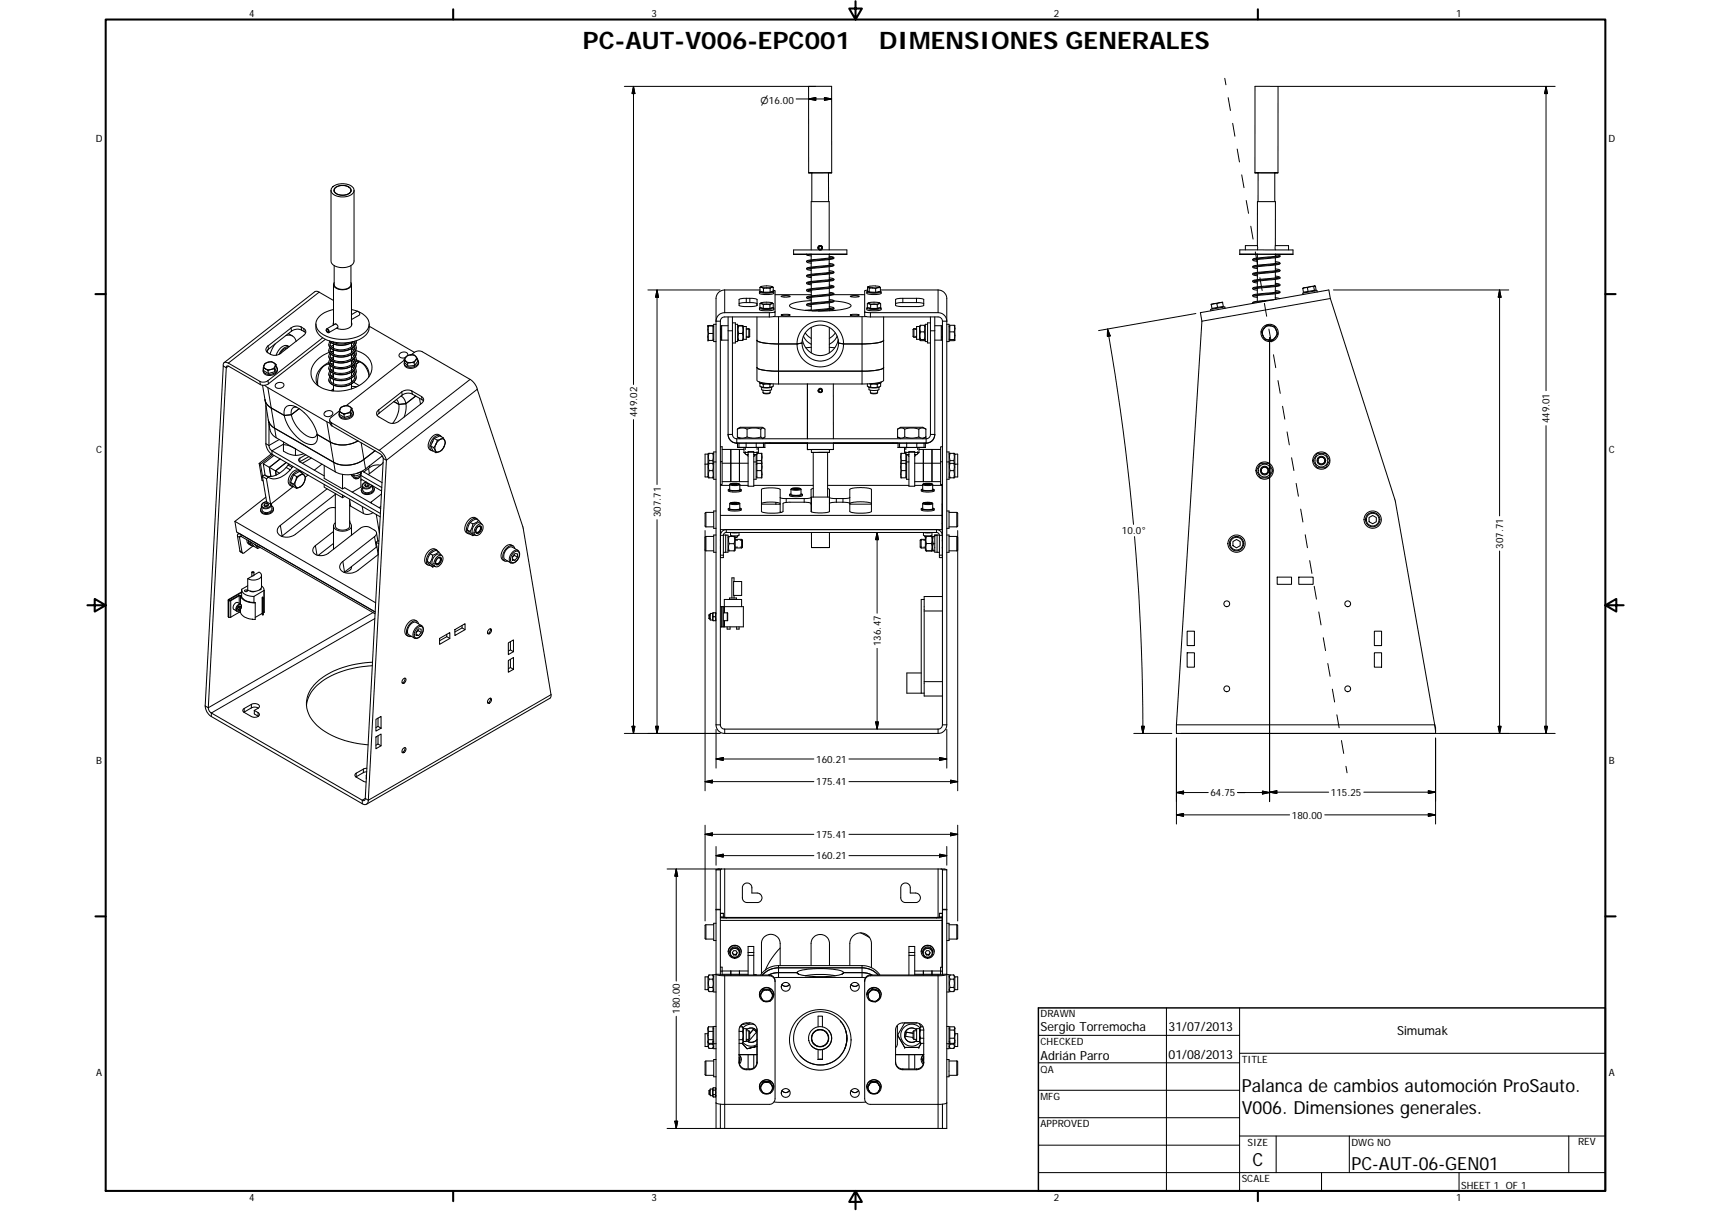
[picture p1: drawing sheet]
<svg xmlns="http://www.w3.org/2000/svg" width="594mm" height="420mm" viewBox="0 0 594 420" stroke-linecap="round" stroke-linejoin="round" font-family="sans-serif">
<defs><g id="words">
<g font-size="8.4">
<text x="202.4" y="16.9">PC-AUT-V006-EPC001</text>
<text x="305.3" y="16.9">DIMENSIONES GENERALES</text>
</g>
<g font-size="6.3">
<text x="431.1" y="379">Palanca de cambios automoción ProSauto.</text>
<text x="431.1" y="386.6">V006. Dimensiones generales.</text>
<text x="434.8" y="404.7">C</text>
<text x="469.2" y="406">PC-AUT-06-GEN01</text>
</g>
<g font-size="4.4">
<text x="361.3" y="357.5">Sergio Torremocha</text>
<text x="405.8" y="357.8">31/07/2013</text>
<text x="485.1" y="359.2">Simumak</text>
<text x="361.3" y="367.9">Adrián Parro</text>
<text x="405.8" y="367.3">01/08/2013</text>
</g>
<g font-size="3.5">
<text x="86.6" y="5.8">4</text>
<text x="226.3" y="5.8">3</text>
<text x="365.9" y="5.8">2</text>
<text x="505.6" y="5.8">1</text>
<text x="33.2" y="49.4">D</text>
<text x="558.5" y="49.4">D</text>
<text x="221.2" y="144.8" transform="rotate(-90 221.2 144.8)">449.02</text>
<text x="538" y="146.9" transform="rotate(-90 538 146.9)">449.01</text>
<text x="33.4" y="157.3">C</text>
<text x="558.6" y="157.3">C</text>
<text x="229.4" y="179.5" transform="rotate(-90 229.4 179.5)">307.71</text>
<text x="389.5" y="185.3">10.0°</text>
<text x="521.9" y="190.4" transform="rotate(-90 521.9 190.4)">307.71</text>
<text x="305.8" y="224.1" transform="rotate(-90 305.8 224.1)">136.47</text>
<text x="33.4" y="265.2">B</text>
<text x="283.4" y="264.6">160.21</text>
<text x="558.6" y="265.2">B</text>
<text x="283.4" y="272.4">175.41</text>
<text x="420.3" y="276.2">64.75</text>
<text x="462.1" y="276.1">115.25</text>
<text x="448.6" y="284">180.00</text>
<text x="283.4" y="290.7">175.41</text>
<text x="283.4" y="298.1">160.21</text>
<text x="236.1" y="351.8" transform="rotate(-90 236.1 351.8)">180.00</text>
<text x="361.3" y="353">DRAWN</text>
<text x="361.3" y="362.5">CHECKED</text>
<text x="431.1" y="368.7">TITLE</text>
<text x="33.4" y="373.2">A</text>
<text x="361.3" y="372.1">QA</text>
<text x="558.6" y="373.2">A</text>
<text x="361.3" y="381.6">MFG</text>
<text x="361.3" y="391.2">APPROVED</text>
<text x="433.2" y="397.5">SIZE</text>
<text x="469.2" y="397.5">DWG NO</text>
<text x="547.9" y="397.4">REV</text>
<text x="431.1" y="410.2">SCALE</text>
<text x="507.3" y="412.4">SHEET 1 OF 1</text>
<text x="86.6" y="416.7">4</text>
<text x="226.3" y="416.7">3</text>
<text x="365.9" y="416.7">2</text>
<text x="505.6" y="416.7">1</text>
</g>
<text font-size="3.3" x="264.1" y="36.1">⌀16.00</text>
</g></defs>
<g fill="none" stroke="#000" stroke-width=".36">
<path d="M280.8 60l-.1-30h2.6h5.4l.1 30M281.9 60h5.7M281.9 60v10M281.9 60h-1.1h8h-1.2M287.6 60l.1 10M435.7 60l.1-30h8l-.1 30M436.8 60v10M436.8 60h-1.1h8h-1.1M436.8 60h5.8M442.6 60v10M114.9 66v24.6a3.8 3.8 0 0 0 4.5 2.2 3.3 3.3 0 0 0 3.5-2.2v-24.6M115.4 65a5.3 5.3 0 0 1 7.4 .5 2.47 2.47 0 0 1-2.6 2.7 4.6 4.6 0 0 1-5.2-1.8v-.8z"/>
<path d="M116 66v.5M116.3 65.2a3.9 3.9 0 0 1 5.6 .6 2.42 2.42 0 0 1-2.9 2 2.38 2.38 0 0 1-3-2.2zM116.4 65.2a3.6 3.6 0 0 1 5.4 .7 2.87 2.87 0 0 1-3.9 1.7 1.53 1.53 0 0 1-1.5-.7 1.53 1.53 0 0 1 0-1.7zM121.8 66v.5M115.8 98.7v14.1v-.9M116 92.2v6.5a3.4 3.4 0 0 0 5.1 1.1l.7-1.1v-6.5M116 98a1.82 1.82 0 0 0 2.1 2.5 3 3 0 0 0 3.9-1.9l-.2-.6M122 98.7v14.2M263.9 99.7v1.3l1.2 .4M263.9 99.7h.6M264.2 99.5l-.3 .2M264.3 99.4l-.1 .1"/>
<path d="M264.5 99.7l.6 .4M264.5 99.7l1.7 .2M266.2 99.9l1.2 .2M266.2 99.9l-1.1 .2M267.9 99.7h.6M267.9 99.7l.3-.2a5.8 5.8 0 0 0-4 0l.3 .2M267.9 99.7l-.5 .4M267.9 99.7l-1.7 .2M268.1 99.4l.4 .3M268.5 99.7v1.3l-1.1 .4M275.5 88.2v-1.5h8.9h9.5l.1 1.5M280 88.2l.4 .4 1.3 .2"/>
<path d="M280 88.2l.2 .3 .3-.3M280 88.2h-4.5h18.5h-6.1M281.2 90.7l.5 .1M281.2 93.2l.5 .1M281.2 95.7l.5 .1M281.2 98.2l.5 .1M281.7 88.2v1.9M281.7 90.7v2M281.7 93.2v1.9M281.7 95.7v2M281.7 88.2h6.2M281.7 88.2h-.6l.6 .1"/>
<path d="M281.7 98.1v2.1M284.3 86a.51 .51 0 0 1 .5-.5 .51 .51 0 0 1 .5 .5M284.6 86.7a.77 .77 0 0 1-.4-1.2 .77 .77 0 0 1 1.2 0 .77 .77 0 0 1-.4 1.2M284.6 86.7a.76 .76 0 0 1-.4-1.2 .76 .76 0 0 1 1.2 0 .76 .76 0 0 1-.5 1.2M284.7 86.7a.74 .74 0 0 1-.6-1.1 .74 .74 0 0 1 1.3 0 .74 .74 0 0 1-.6 1.1M287.9 86.7v-16.7h-6.2v16.7M287.9 88.2v1.3M287.9 90v2.1M287.9 92.5v2.1M287.9 88.9l1.6 .4a.58 .58 0 0 1-.2 .7 .58 .58 0 0 1-.7-.1l-8.1 1M287.9 91.4l1.6 .4a.71 .71 0 0 1-1 .7l-8 .9M287.9 93.9l1.5 .3a.43 .43 0 0 1 0 .6 .43 .43 0 0 1-.5 .1l-8.4 1"/>
<path d="M287.9 94.4l.5 .1M287.9 91.9l.5 .1M287.9 89.4l.5 .1M287.9 95.1v1.9M287.9 97.5v2M287.9 96.4l1.6 .4a1.01 1.01 0 0 1-1.4 .7l-7.6 .9M287.9 98.9l1.6 .4a.69 .69 0 0 1-1 .7l-8 .9M287.9 99.4l.5 .1M287.9 96.9l.5 .1M289.1 89.3l-8.1 1a.61 .61 0 0 0-.6 0 .61 .61 0 0 0-.3 .6l1.6 .4M289.1 99.3l-8.1 1a.59 .59 0 0 0-.6 0 .59 .59 0 0 0-.3 .6l1.6 .4M289.1 96.8l-8.1 .9a.62 .62 0 0 0-.7 .1 .62 .62 0 0 0-.2 .6l1.6 .4"/>
<path d="M289.1 91.8l-8.1 1a.59 .59 0 0 0-.6 0 .59 .59 0 0 0-.3 .6l1.6 .4M289.1 94.3l-6.5 .8a3.4 3.4 0 0 0-2.5 .7l.4 .3 1.2 .2M301.2 99.6v1.3l.6 .4 2.2 .1 1.7-.3v-1.3M301.2 99.6h.3M301.5 99.6l.3 .4M301.5 99.6l1.4 .3M301.6 99.4l-.4 .2M302.9 99.9l1.1 .2M302.9 99.9l-1.1 .1M304.9 99.8l-2 .1M304.9 99.8l-.9 .3M304.9 99.8h.8"/>
<path d="M305.4 99.4v.1M305.4 99.5l-.5 .3M305.4 99.5l.3 .3M305.4 99.5a6 6 0 0 0-4 .1h.1M430.5 88.2v-1.5h18.4v1.5M436 90.1l.6 .1M436 92.6l.6 .1M436 95.1l.6 .1M436 97.6l.6 .1M436.6 88.2v1.3M436.6 90v2M436.6 92.5v2"/>
<path d="M436.6 95v2M436.6 97.5v2M436.6 85.2v1.5M436.6 88.2h6.2M436.6 88.2h-6.1h18.4h-6.1M442.8 86.7v-1.5h4.6v1.5M442.8 88.2v.7M442.8 89.4v2M442.8 91.9v2M442.8 94.4v2M442.8 96.9v2M442.8 99.4v2"/>
<path d="M442.8 85.2v-15.2h-6.2v15.2h-4.2v1.5M442.8 88.3l1.7 .5a2.61 2.61 0 0 1-2.3 .7l-6.8 .8M442.8 90.8l1.6 .4a.46 .46 0 0 1-.1 .5 .46 .46 0 0 1-.5 .1l-8.4 1M442.8 93.3l1.5 .3a.45 .45 0 0 1 0 .6 .45 .45 0 0 1-.5 .1l-8.4 1M442.8 95.8l1.6 .4a.46 .46 0 0 1-.1 .5 .46 .46 0 0 1-.5 .1l-8.5 .9M442.8 98.3l1.5 .3a.36 .36 0 0 1 .1 .5 .36 .36 0 0 1-.4 .2l-8.7 1M442.8 93.8l.5 .1M442.8 91.3l.5 .1M442.8 88.8l.5 .1M442.8 98.8l.5 .1M442.8 96.3l.5 .1M444 93.7l-8.1 .9a.64 .64 0 0 0-.9 .6l1.6 .5"/>
<path d="M444 91.2l-8.1 .9a.61 .61 0 0 0-.7 .1 .61 .61 0 0 0-.2 .5l1.6 .5M444 88.7l-6.5 .7a3.3 3.3 0 0 0-2.6 .8l.5 .3 1.2 .2M444 98.7l-8.1 .9a.63 .63 0 0 0-.9 .6l1.6 .5M444 96.2l-8.1 .9a.62 .62 0 0 0-.9 .6l1.6 .5M452.5 99.9l-.2 .2M452.5 99.9h.1M453.1 99.8l-.6 .1M453.1 99.8l-.8 .3M453.1 99.8h.9M454 99.8l.2 1.3M455 99.5l-1.9 .3M455 99.5l-1 .3"/>
<path d="M456.1 99.4l.3-.2-1.4 .3M456.1 99.4l-1.1 .1M456.1 99.4l.3 1.3M456.6 99.2l.4 1.4-.6 .1M95.6 119.3l-1.8 3.5M99.3 116.4a2.61 2.61 0 0 1 3.5 2M100.1 115.8l1.5 .8M106.1 115.5l-.3-.3a3.7 3.7 0 0 0-3-.9l-1.6 .6-8 6.2-.6 .9M109.7 112.4a5.5 5.5 0 0 0 4.6 5.9 13.4 13.4 0 0 0 12.8-2.2l1-1.6 .1-2.1M112 117.2l-19 14.9a2.72 2.72 0 0 1-2.8 .2l-10.9-6.3a1.02 1.02 0 0 0-1.3-.3 1.02 1.02 0 0 0-.5 1.3M113 117.7l-19.8 15.5a2.71 2.71 0 0 1-2.8 .2l-10.9-6.3a.51 .51 0 0 0-.7-.1 .51 .51 0 0 0-.2 .6M113.3 114.2a.73 .73 0 0 1 .8 .4 .73 .73 0 0 1-.1 .8 .93 .93 0 0 1-.7-1.2z"/>
<path d="M114.4 118.3a6.4 6.4 0 0 0 8.1 .3M115.4 118.6a6.5 6.5 0 0 0 5.7 .2M115.8 119.7l-.9 .5M115.8 107.4a6.8 6.8 0 0 0-6.1 4.9 5.8 5.8 0 0 0 5 4.9 13.1 13.1 0 0 0 12.6-2.5 3.7 3.7 0 0 0-1.2-5.6l-1.6-.9M115.8 118.6v.2M115.8 119.4v1.5M115.8 104.2l-5.3-3-1-.1-31.7 24.7M116.3 112.5a.78 .78 0 0 1 .9 .3 .78 .78 0 0 1-.2 1M116.5 112.4l-3.1 1.7M117.3 113.6l-3.2 1.8M122 111.9a2.01 2.01 0 0 1-2.3 2.3l-1.3 .1-1.5-.4M122 107.4l2.1 .6"/>
<path d="M122 118.9v1.4M122.2 118.8l.7 .7M122.6 118.5l.5 .5M123.2 118.4a3.7 3.7 0 0 1-4 2.9l-1.4 .1a2.6 2.6 0 0 1-3.1-2.1l.2-.4M123.4 119.5a2.99 2.99 0 0 1-2.4 4 5.7 5.7 0 0 1-6.7-1.4l-.1-.6 .4-1M123.7 118.2v.4a4.1 4.1 0 0 1-4.4 3.2 4.3 4.3 0 0 1-5.1-2l.1-.7 .3-.6M124 108l.8 .4v.9l-2.8 1.6M124 108l-2 1.2M128.2 113.2l15.7 9M245.8 113l1.8-.1v5.2h-1.6M245.8 113l.2 .1M245.8 113v1.4"/>
<path d="M245.8 114.4l.2 1.3M245.8 114.4v2.5M245.8 116.9v1.1l.2 .1M245.8 116.9l.2 1.2M246 113.1l-.2 1.3M246 115.7l-.2 1.2M246 113.1h1.6M246 115.7h1.6M247.6 117.7h.2M247.6 113.3h.2M248.6 112.5h-.8v6h.8M249.5 109.3l1-.6 1.1-.2h15.9l1.6-.4v1.6l-1 .2-16.5 .1a1.45 1.45 0 0 0-1.5 1.4h-1.5l.2-1.1z"/>
<path d="M250.1 111.4v140.1M250.1 117h.2M250.1 114h.2M250.6 113v5M250.6 113l-.3 .2v4.7l.3 .1M250.6 118h2.2M250.6 113h2.2M252.8 110v40.7M254.3 110v40.7a1.48 1.48 0 0 0 1.5 1.5h65.8a1.45 1.45 0 0 0 1.5-1.5v-40.7M254.3 112h1v7h-1M255.3 112.5h.8v6h-.8M256.1 117.7l.4 .4"/>
<path d="M256.3 113l-.2 .3M256.5 113.1l-.2-.1h1.7l-.3 .1M256.5 115.7l-.2 .9 .2 1.5M256.5 113.1l-.2 1 .2 1.6M256.5 118.1h1.2M256.5 113.1h1.2M256.5 115.7h1.2M256.6 105.4l2.2-.4h2.9l1.2 .4M257.7 113.1l.3 1.3-.3 1.3M257.7 115.7l.3 1.2-.3 1.2M258 113l.1 .3M258.1 113.3h1v4.4h-1z"/>
<path d="M258.1 117.7l-.4 .4M259.1 117h.9M259.1 114h.9M260 114v3M260 114l.3 .3v2.4l-.3 .3M262.8 110v17.5M262.8 118v.1a12.4 12.4 0 0 0 6.9 1.2h7M262.9 105.9l-1.8 .5-4.1-.2-.4-.3v-2l1.8-.4 4.1 .2 .4 .2-.1 2.1M263.7 101.3a.84 .84 0 0 0 .3 .8 .84 .84 0 0 0 .9 0h2.5a.88 .88 0 0 0 1.3-.8M263.7 106.9a.85 .85 0 0 0 1.2 .9h2.5a.9 .9 0 0 0 1.3-.9M263.9 100.6h-12.3a2.96 2.96 0 0 0-3 3v147.9M263.9 105.4v1.3l1.1 .3"/>
<path d="M263.9 105.4h.5M264 106.7l-.3 .1a2.77 2.77 0 0 0 2.7 .5l2.3-.3-.4-.3M264.2 105.1l-.3 .3M264.3 105.1h-.1M264.4 105.4l.6 .3M264.4 105.4l1.8 .1M264.5 101.2a4.3 4.3 0 0 0 3.3 0M264.5 106.9a4.5 4.5 0 0 0 3.3 0M265 107h2.3M265 105.7v1.3M265.1 101.4h2.3M265.1 100.1v1.3"/>
<path d="M266.2 105.5l1.1 .2M266.2 105.5l-1.2 .2M267.3 105.7v1.3M267.4 100.1v1.3M267.9 105.4h.6M267.9 105.4l.3-.1a5.5 5.5 0 0 0-4-.1l.2 .2M267.9 105.4l-.6 .3M267.9 105.4l-1.7 .1M268.1 105.1l.4 .3M268.3 101l.3 .2a1.54 1.54 0 0 1-1.8 .5l-2.5-.1-.6-.3 .3-.2M268.5 100.7l.6 .3v7.1M268.5 105.4v1.3l-1.2 .3"/>
<path d="M268.6 109.9h32.2M271.2 102.8a4.6 4.6 0 0 1 3.2 0l-1.3 .3zM271.3 109.2l2.1-.1 1 .2a4.6 4.6 0 0 1-3.2 0zM276.7 119.3l1.8-.3a6.3 6.3 0 0 0 6.3 6.3 6.3 6.3 0 0 0 6.3-6.3l1.8 .3a8.1 8.1 0 0 1-8.1 8 8.1 8.1 0 0 1-8.1-8zM278.6 117.9a6.3 6.3 0 0 0 6.2 5.5 6.3 6.3 0 0 0 6.2-5.5M278.9 116.6a5.6 5.6 0 0 0 2.8 2.8M279 113.8a8.1 8.1 0 0 1 8.8-1.9 8.1 8.1 0 0 1 5.1 7.4l-1.8-.3a6.3 6.3 0 0 0-6.3-6.2 6.3 6.3 0 0 0-6.3 6.2l-1.8 .3a8.1 8.1 0 0 1 2.3-5.5zM279.6 115.5l2.1 1.9M281.2 100.7l.5 .1M281.2 103.2l.5 .1M281.2 105.7l.5 .1M281.7 100.7v2"/>
<path d="M281.7 103.1v2.1M281.7 105.7v2M281.7 113.6v8.8M281.7 107.5l-2.1 .2M281.7 104.3a13.1 13.1 0 0 0-7.5 1.6 1.47 1.47 0 0 0 1.7 1.2 42.7 42.7 0 0 0 19.1-.5 .63 .63 0 0 0 .5-.7 .63 .63 0 0 0-.7-.5l-2.1-.6-3.2-.4M281.7 102.2l-12.6 .1M287.9 100.1v1.9M287.9 102.6v1.9M287.9 105v2M287.9 107.5v.3M287.9 113.6v8.8M287.9 101.4l1.6 .4a.45 .45 0 0 1-.1 .5 .45 .45 0 0 1-.5 .1l-8.4 1"/>
<path d="M287.9 103.9l1.6 .5a.46 .46 0 0 1-.1 .4 .46 .46 0 0 1-.5 .1l-8.4 1M287.9 106.4l.9 .1a.51 .51 0 0 1 .8 .5 .51 .51 0 0 1-.8 .4l-4.7 .5M287.9 106.9l.5 .1M287.9 104.4l.5 .1M287.9 101.9l.5 .1M288.1 107.5l1.9 .2M289.1 101.8l-8.1 .9a.61 .61 0 0 0-.6 .1 .61 .61 0 0 0-.3 .6l1.6 .4M289.1 104.3l-8.1 1a.57 .57 0 0 0-.7 0 .57 .57 0 0 0-.1 .7l1.5 .3M289.1 106.8l-8.2 1M289.4 102.2h10.8M290 115.5l-2.1 1.9M290.7 116.6a6.1 6.1 0 0 1-2.8 2.8"/>
<path d="M295.2 102.8a4.5 4.5 0 0 1 3.2 0l-1.3 .3zM295.2 109.3l1-.2 2.2 .2a4.5 4.5 0 0 1-3.2 0zM300.2 108.1l1.7 .4h23.8a3 3 0 0 1 3 2.9h-1.5a1.52 1.52 0 0 0-1.5-1.4l-24.5-.1-.9-.2zM300.9 106.9a.9 .9 0 0 0 1.3 .9h2.5a.88 .88 0 0 0 1.2-.9M300.9 101.3a.88 .88 0 0 0 1.3 .8h2.5a.86 .86 0 0 0 1.2-.8M301.2 105.4v1.3l1.1 .3M301.2 105.4h.5M301.2 100.7l-1 .2v7.2M301.3 106.7l-.4 .2a7.2 7.2 0 0 0 5 0l-.3-.2M301.4 101l-.4 .2a6.4 6.4 0 0 0 4.9 0l-.2-.1M301.6 105.1l-.4 .3M301.7 105.4l.6 .3"/>
<path d="M301.7 105.4l1.8 .1M301.8 106.9a4.5 4.5 0 0 0 3.3 0M301.8 100l.1 1.4a4.4 4.4 0 0 0 3.2-.2M302.3 107h2.3M302.3 105.7v1.3M303.5 105.5l1.1 .2M303.5 105.5l-1.2 .2M304 100.1v1.3M304.6 105.7v1.3M305.2 105.4h.6M305.2 105.4l.3-.2a5.4 5.4 0 0 0-4 .1l.2 .1M305.2 105.4l-.6 .3"/>
<path d="M305.2 105.4l-1.7 .1M305.4 105.1h.1M305.4 105.1l.4 .3M305.7 100.6h20a3 3 0 0 1 3 3v147.9M305.8 105.4v1.3l-1.2 .3M306.8 110v17.5a7 7 0 0 1-4.9 1.2l-2.6 .1M306.8 118v.1a12.4 12.4 0 0 1-6.8 1.2h-7.1M311 103.9l1.8-.4 7.3 .1 .6 .3v2l-1.8 .5-7.5-.2-.4-.3zM317.3 117h1M317.3 114h1M317.3 114l-.3 .3v2.4l.3 .3M317.3 114v3"/>
<path d="M318.3 113.3h1v4.4h-1zM319.3 117.7l.1 .3M319.7 115.1l-.3 1.1 .3 1.6M319.7 112.9l-.3 .8 .3 1.4M319.7 112.9l-.4 .4M319.7 117.8h1.2M319.7 115.1h1.2M319.7 112.9h1.2M320.7 105.4l-1.8-.4h-5.4h-1.4l-1.1 .4M320.9 117.8l.2 .2-.2 .2h-1.2l-.3-.2 .3-.2M320.9 112.9l.4 .4M320.9 112.9l.2 1.1-.2 1.1"/>
<path d="M320.9 115.1l.2 1.4-.2 1.3M321.3 117.7l-.2 .3M322.1 112.5h-.8v6h.8M323.1 112h-1v7h1M324.6 110v40.7a3 3 0 0 1-3 3.1M324.6 118h2.2M324.6 113h2.2M326.8 113l.3 .2v4.7l-.3 .1M326.8 113v5M327.1 117h.1M327.1 114h.1M327.2 111.4v140.1"/>
<path d="M328.7 112.5h.8v6h-.8M329.5 117.7h.3M329.5 113.3h.3M329.8 117.8h1.5M329.8 115.1h1.5M331.3 112.9l.2 1.1M331.3 115.1l.2 1.4M331.3 117.8l.2 .2M331.3 112.9h-1.5v5.3l1.7-.2M331.3 112.9l.2 .1M331.5 113h.1M331.5 113v1"/>
<path d="M331.5 114v2.5M331.5 116.5v1.5M331.5 118h.1M331.5 114l-.2 1.1M331.5 116.5l-.2 1.3M421.1 107l.1 .2M421.5 105.4l-1 .1 .1 .2M421.5 105.4l-.9 .3M421.5 105.4h1M422.5 105.4l.3 1.3M423.5 105l-2 .4M423.5 105l-1 .4"/>
<path d="M423.5 105h1M424.4 106.4l.1 .2M424.5 105h-1M424.5 105l.2 1.3-3.9 .7-.2-1.3M425.4 107l-.1-.5-4.9 .8v.5M436 100.1l.6 .1M436 102.6l.6 .1M436.6 100v2M436.6 102.5v2M438.5 116.5l.9 1.1 1.1 .4M438.5 116.5l.3 .6a.91 .91 0 0 0 1.4 .8l.3 .1M438.8 114l-.4 1 .1 1.5"/>
<path d="M438.8 114l-.4 .5a1.47 1.47 0 0 0 .1 2M441.1 113l1.1 .4 .9 1.2M441.1 113h-.6a.92 .92 0 0 0-1.4 .7l-.3 .3M441.1 113l.7 .1a.75 .75 0 0 1 1.1 .8l.2 .7M441.1 113l-1.4 .3-.9 .7M442.3 104l-4.9 .4a3.1 3.1 0 0 0-2.5 .7l.1 .2M442.8 101.9v2M442.8 117.1l-.8 .7-1.5 .2M442.8 117.1l-.4 .5a.76 .76 0 0 1-1.2 .5l-.7-.1M442.8 100.8l1.5 .3a.45 .45 0 0 1 0 .6 .45 .45 0 0 1-.5 .1l-8.5 .9M442.8 103.3l1.5 .3M442.8 103.8h.3"/>
<path d="M442.8 101.3h.5M443.1 114.6l.2 1.4-.5 1.1M443.1 114.6l.3 .6a1.52 1.52 0 0 1-.6 1.9M444 101.2l-8.1 .9a.64 .64 0 0 0-.9 .6l1.6 .5M452.3 100.1l.3 1.3 1.6-.3M453.1 101.3l.1 .3M456.4 100.7l-2.2 .4M456.4 100.7l.1 .3M457.3 101.3v-.5l-.3 .1-4.7 .8 .1 .5M77.5 127l-6.3 117.9M77.5 127l1.1 .6M78.6 127.6l-6.3 118"/>
<path d="M91.2 133.7l.8 5M91.4 127.7l.8 .3M91.4 127.7l.2 .9 1.6 1M91.7 126.7v.8l.5 .5M91.7 126.7l-.3 1M91.9 133.7l22.7 13.2M92 138.7a4 4 0 0 0 2.2 2.8l4.5 2.6M92 138.7l1.2 7a4.3 4.3 0 0 0 2.1 2.9l20.6 11.8M92.2 128l.8 .6M92.2 128l.9 .3 1-.1M92.8 120.2l8.2-6.4a3.5 3.5 0 0 1 3.6-.4l.8 .6a1.31 1.31 0 0 1 .8 1.2 1.31 1.31 0 0 1-.7 1.1l-8 6.3a3.3 3.3 0 0 1-3.5 .3l-.9-.5a1.28 1.28 0 0 1-.3-2.2zM93 128.6l.2 1"/>
<path d="M93 121.3l-.3 .9M93.1 125.7l-.9 .4-.5 .6M93.1 125.7a1.34 1.34 0 0 0-1.4 1M93.1 125.7l1.3-.1 .6 .2M93.1 125.7a1.72 1.72 0 0 1 1.9 .1M94.1 128.2l-1.1 .4M95 125.8l.4 .4 .1 .9M95 125.8l.8 .6M95.2 128l-1.1 .2M95.2 128l.2 1M95.5 127.1l-.3 .9M95.5 127.1l-.5 .6-.9 .5"/>
<path d="M95.8 133.3a1.58 1.58 0 0 1 1.5-.7 1.58 1.58 0 0 1 1.3 1.2 1.71 1.71 0 0 1-3.1 .1zM95.8 126.4l.2 1-.6 1.6-2.2 .6M95.8 126.4l-.3 .7M96 127.2a1.72 1.72 0 0 1-1.5 2.6 2.12 2.12 0 0 1-3.1-1.6l.1-.3M96.3 127.8a2.64 2.64 0 0 1-4 2.2l-.7-.5-.2-.9M99.9 120.7a3.3 3.3 0 0 0-2.6 2M100.4 120.3a3.6 3.6 0 0 0-3.5 2.6M100.4 120.3a2.75 2.75 0 0 0-4 1.7l-.5 1.3M114.1 126.3l.3 .1M114.2 125.7a6.6 6.6 0 0 0-4.4 6.8l.7 1.3M114.3 126.2a5.2 5.2 0 0 0-4 5.5v1.8M114.6 122.6a1.7 1.7 0 0 0 .7 2.7"/>
<path d="M114.8 122l1-.2-.9 .5M114.8 126.2h.3M115.3 125.3l-.6 .2M115.8 130.5l-.5 .3M115.8 134.8l-.8 .8M115.8 130.3l-.3-.3-.6 .4M115.8 128.4l-.5 .3M115.8 126.4l-.5 .3M115.8 124.3l-.5 .4M115.8 122.3l-.5 .3M115.8 120.2l-.5 .3M115.8 121.4v1.5"/>
<path d="M115.8 123.4v1.5M115.8 125.5v1.5M115.8 127.6v1.4M115.8 129.6v1.5M115.8 131.6v1.5M115.8 133.7v1.9M115.8 130.4v.1M115.8 123.8l-.9 .5M115.8 125.8l-.9 .5M115.8 127.9l-.9 .5M115.8 135.4l-.4 .2M122 132l.4 .3"/>
<path d="M122 120.2h.2M122 120.9v1.5M122 123v1.4M122 125v1.5M122 127.1v1.4M122 129.1v1.5M122 131.1v1.5M122 133.2v1.7M122 122.2l.2 .1M122 124.3h.2M122 126.3l.2 .1M122 128.4h.2"/>
<path d="M122 134l1.9 .2M122 121.3l.8 .1M122.2 129l.7 .8M122.2 127l.7 .7M122.2 124.9l.7 .8M122.2 122.9l.7 .7M122.2 120.9l.7 .7M122.5 127.3l-.5 .3M122.6 120.5l.5 .6M122.6 122.6l.5 .5M122.6 124.7l.5 .5M122.6 126.7l.5 .5"/>
<path d="M122.6 128.7l.5 .5M122.6 124.6l.6 .1M122.7 125.5l-.7 .2M122.8 132.6l1.9 1.2M123.1 130.3a2.99 2.99 0 0 1-3.1 3.2 4.5 4.5 0 0 1-5.3-1.5l.2-.9M123.1 128.2a2.83 2.83 0 0 1-2.6 3.1 5.2 5.2 0 0 1-5.7-1.2l.1-1M123.1 124.1a2.83 2.83 0 0 1-2.6 3.1 4.7 4.7 0 0 1-5.8-1.4l.2-.8M123.1 122.1a2.8 2.8 0 0 1-2.6 3.1 5.1 5.1 0 0 1-5.7-1.2l.1-1.1M123.1 120a2.86 2.86 0 0 1-2.6 3.1 5.1 5.1 0 0 1-5.7-1.2l.1-1M123.1 126.2a2.99 2.99 0 0 1-3.1 3.2l-.5 .1a4.2 4.2 0 0 1-4.8-1.6l.2-.9M123.2 126.7l-.3 .3M123.4 121.6a3.2 3.2 0 0 1-2.9 4.1 7.1 7.1 0 0 1-5.2-.4"/>
<path d="M123.4 123.6a2.97 2.97 0 0 1-2.4 4 5.7 5.7 0 0 1-6.7-1.4l-.1-.6 .4-.9M123.4 125.7a2.99 2.99 0 0 1-2.4 3.9 5.7 5.7 0 0 1-6.7-1.4l-.1-.6 .4-.9M123.4 127.7a3.1 3.1 0 0 1-2.7 4.1 5.7 5.7 0 0 1-6.4-1.5l-.1-.7 .4-.9M123.4 129.8a3.2 3.2 0 0 1-2.9 4.1 5.3 5.3 0 0 1-6.3-1.7v-.7l.4-.7M123.4 121.6a6.3 6.3 0 0 1 5.7 6.6 10.2 10.2 0 0 1-8.5 7.1 11.5 11.5 0 0 1-11.8-3.1 5.9 5.9 0 0 1 2.3-8.2l3.2-1.8M123.6 125.3a5.1 5.1 0 0 1 4.5 4.7M123.7 124.9a5.2 5.2 0 0 1 4.3 6M124.7 125.5l-1.1 .8M136.8 139.3l1.7 1M137.7 138.6l.8 1.7M139.2 137.4a3.6 3.6 0 0 1 1.7 2.7l-2.4 .2M140.3 124.8l.6 .5"/>
<path d="M140.3 124.8l.2 1 1.1 1.2 2.3-.2M140.4 125l-20.2 15.8M140.9 125.3l.6 .7M140.9 125.3l.7 .4 1 .1M140.9 124l-.3 .7 .3 .6M140.9 124l-.6 .8M141.5 126l.1 1M141.5 123.3a1.46 1.46 0 0 0-1.1-1.3 1.46 1.46 0 0 0-1.5 .6 1.05 1.05 0 0 0 0 1.4 1.05 1.05 0 0 0 1.4 .2l.5-.2M142.6 123.1l-1 .3-.7 .6M142.6 123.1a1.65 1.65 0 0 0-1.7 .9M142.6 125.8h1.2M142.6 125.8l-1.1 .2"/>
<path d="M142.6 123.1a1.43 1.43 0 0 1 1.7 .5M142.6 123.1l1 .1 .7 .4M142.7 123.1l1.1-.8a2.71 2.71 0 0 1 2.8-.3l16.9 9.8 1.3 1.3 .7 1.3 16.1 48.8 9.7 58.4-.3 .6-63.7 36.8M143.8 125.8l.1 1M144.3 123.6l.6 .8M144.3 123.6l.3 .7-.3 .7M144.3 125l-.7 .5-1 .3M144.3 125l-.5 .8M144.3 137.4l-3.4 2.7M144.9 124.4l-.6 .6M144.9 124.4l.2 .9-1.2 1.5M145 124.7a1.71 1.71 0 0 1-1.5 2.6 2.1 2.1 0 0 1-3.1-1.6v-.2"/>
<path d="M145.3 125.3a2.44 2.44 0 0 1-3.4 2.4 1.67 1.67 0 0 1-1.6-1.5M147 139.1l-3.8-2.4a3.4 3.4 0 0 0-3.5 .4l-8.3 6.4-.4 .7M262.8 127.5v4.4a4.9 4.9 0 0 0 3.7 1.2l32.8 .1a14.6 14.6 0 0 0 7.5-1.2v-4.5a7 7 0 0 1-4.9 1.2l-2.6 .1M262.8 127.5a4.8 4.8 0 0 0 3.7 1.1l32.8 .2M263.7 132.5a.95 .95 0 0 0 1.3 .6h2.2M263.9 133.1h.5l.6 .3M263.9 133.1v.9l.5 .3h.6M264 132.9l-.1 .2M264.2 134.2l.3 .2M264.4 134.3v.9a5.1 5.1 0 0 0 3.5 0v-.9M264.9 135.4v.8l.9 .2 1.5-.1 .1-.9M265 136.2l.9 .4h1.1l.4-.4"/>
<path d="M265 133.4l.9-.2 1.4 .2M265 134.3h2.3M265 133.4v.9M267.3 133.4v.9M267.7 133.2l-.4 .2M268.1 134.2l-1.3 .4-2.3-.2M268.5 133.2v.8l-.5 .3h-.7M280.3 133.2v19M281.7 120.5l-1.9 .1M284.1 135.5a.75 .75 0 0 0 .7 .7 .75 .75 0 0 0 .8-.7M284.3 135.5a.5 .5 0 0 1 .5-.5 .5 .5 0 0 1 .5 .5M287.9 120.5l1.9 .1"/>
<path d="M289.3 133.2l.1 19M301.2 133.2v.8l.4 .3h.7M301.5 134.2a5.2 5.2 0 0 0 3.9 0M301.7 134.3v.9a5.1 5.1 0 0 0 3.5 0v-.9M301.9 133.2l.4 .2M302.2 135.4v.8l.9 .2 1.5-.1 .1-.9M302.2 136.2l1 .4h1l.5-.4M302.3 134.3h2.3M302.3 133.4l.9-.2 1.4 .2M302.3 133.4v.9M304.6 133.4v.9M305.6 132.9l.2 .2"/>
<path d="M305.8 133.1h-.6l-.6 .3M305.8 133.1v.9l-.6 .3h-.6M305.9 132.5a.95 .95 0 0 1-1.3 .6h-2.2M92.3 140.7v13.6l.6 1.7 1 1.2 38.1 22.1M93.4 147v7.8l.8 1.5 37.9 21.8M94.2 157.5l-4.2 3.3M94.7 157.8l-4.2 3.2M95.1 158l-3.7 2.9M97.3 159.2l-3.8 3M98.4 154.3v2.2l1.6 .9 2.6 .6M98.4 154.3l2.1 .4 2.1 1.1M98.5 153.4l-.1 .9"/>
<path d="M101.2 143.9l-2.5 .2a14.1 14.1 0 0 0 8.8 10.1 2.26 2.26 0 0 0 2.7-3l-.1-.5M101.2 143.9a10.9 10.9 0 0 0 7.1 7.9 1.59 1.59 0 0 0 1.8-1.2M102.6 155.8v2.2M102.6 155.7v.1M102.8 141.2a1.88 1.88 0 0 0-1.6 2.7l-2.5 .2a2.55 2.55 0 0 1 .8-3.1 2.55 2.55 0 0 1 3.2 .2 15 15 0 0 1 7.4 9.5M103.9 141.8l-2.7 2.1M105.5 157.4l-2.9 .6M106.2 157.8l-2.1 1.2a.66 .66 0 0 0-.4 .6 .66 .66 0 0 0 .4 .6M107.2 158.4l-3.1 1.8M108.1 158.9l-3.1 1.8M110.1 150.7l4.6 2.7a10.1 10.1 0 0 0 9.6-.4M112.9 142.9a1.53 1.53 0 0 1 2.6 .7 1.71 1.71 0 0 1-1.4 1 1.71 1.71 0 0 1-1.6-.9z"/>
<path d="M114.5 145.9l.5 1.7 16.9 9.8 .8 .7 .4 1M117.8 142.9l.8 .3M117.8 142.9l.1 .9 1.7 1M117.8 142.6l-2.8 2.2a1.09 1.09 0 0 0 .1 1.9l16.8 9.7 1.6 1.7 .7 1.6M118 142l-.2 .9M118 142l.1 .7 .5 .5M118.6 143.2l.8 .6M118.6 143.2l.9 .3 1-.1M119.4 143.8l.2 1M119.4 140.9l1.1-.1 .9 .3M119.4 140.9a1.78 1.78 0 0 1 2 .2M119.4 140.9l-.9 .4-.5 .7"/>
<path d="M119.4 140.9a1.31 1.31 0 0 0-1.4 1.1M120.5 143.4l-1.1 .4M121.4 141.1l.8 .6M121.4 141.1l.5 .5v.7M121.6 143.2l-1.1 .2M121.6 143.2l.2 1M121.9 142.3l-.3 .9M121.9 142.3l-.5 .7-.9 .4M122.2 141.7l-.3 .6M122.2 141.7l.2 .9-.6 1.6-2.2 .6M122.3 142.4a1.73 1.73 0 0 1-1.5 2.6 2.14 2.14 0 0 1-3.1-1.6l.1-.3M122.7 143a2.63 2.63 0 0 1-4.1 2.2l-.8-.7-.1-.7"/>
<path d="M130.2 156.4l-3.8 3a10.2 10.2 0 0 1-10.5 1M131.2 142.4l8.5-6.6a3.5 3.5 0 0 1 3.3-.2l3.4 2a1.32 1.32 0 0 1 .7 1.2 1.32 1.32 0 0 1-.7 1.2l-8.3 6.4a3.4 3.4 0 0 1-3.3 .2l-3.3-2a1.28 1.28 0 0 1-.3-2.2zM132.6 158.3l.4 .3M132.7 158.2l-5.8 4.5a10.2 10.2 0 0 1-10.5 1l-20.5-11.8a4.4 4.4 0 0 1-2.2-2.9l-.5-3.3a4.3 4.3 0 0 0 2.1 2.9l20.6 11.8M133.1 159.1l-6.3 117.9M133.1 159.1l1.1 .6M134.2 159.7l-6.3 117.9M140.3 144.7a9.3 9.3 0 0 0 .6-4.6l-2.4 .2a9.1 9.1 0 0 1-2.2 6.6M149.5 154.7l1.1 .6M149.5 154.7l.8 1.7 1.1 .7M150.3 153.1l-.3 .5M150.6 155.3l.5 1"/>
<path d="M150.7 152.1l1.1 .6M151.1 156.3l.5 .5 .9-.1M151.1 156.3l.3 .8M151.4 154.1l-.8 1.2M151.4 154.1l-.4 1.3 .1 .9M151.8 152.7l-.4 1.4M152.5 156.7l-1.1 .4M152.9 151.1a2.33 2.33 0 0 0-3.5 1.3 2.54 2.54 0 0 0 .5 3.9M153 152.4l-1 .8-.6 .9M153 152.4l-1.2 .3M153 152.4l.7-.1 .7 .5M153.2 151.5a1.92 1.92 0 0 0-3 .9 2.95 2.95 0 0 0-.3 3.9l.5 .2"/>
<path d="M153.9 151.9l.5 .9M153.9 151.9l-.9 .5M153.9 151.9l-1.1-.7-2.1 .9-1.2 2.6M154.2 155a2.68 2.68 0 0 1-1.7 1.7M154.2 155l-.6 .9-1.1 .8M154.4 152.8l.1 .8-.3 1.4M154.4 152.8a1.87 1.87 0 0 1-.2 2.2M245.8 157.6h-1v3.4M245.8 157.6v3.4M246.2 159.8l-.2 1M246.2 157.3l-.2 .9 .2 1.6M246.2 157.3l-.4 .3"/>
<path d="M246.2 159.8h1.2M246.2 157.3h1.2M247.4 159.8l.2 1M247.4 157.3l.4 .3M247.4 157.3l.2 1.3-.2 1.2M248.6 156.8h-.8v3.5M250.1 155h.6v5.2h-.6M250.7 155.9h3v4.8M252.8 150.7a3 3 0 0 0 3 3M252.8 150.7a3 3 0 0 0 3 3.1M256 151.6l1 .6M256 151.6l1.7 .4 1.7-.4"/>
<path d="M256 148.9v2.7M256.1 155.2h.5M256.6 155.2h8.5M256.6 153.7h-.5v1.6h2.2v1.7M256.6 155.2v-1.5h2.5v1.5M256.7 155.9v11.2M258.3 155.9h-4.6v11.2M258.3 157l.8 .7M259.1 157.7h.7zM259.4 148.8l-1.7-.3-1.7 .4M259.4 148.8l2.9-.3 1.9 .4M259.4 151.6l2.4 .4 2.4-.4"/>
<path d="M259.4 148.8v2.8M259.4 157.7l.4 .6M259.8 157h-1.5M261.7 156.9v-.2h-1.9v12h1.9v-11.8h-1.9M261.7 157h1.6M262.2 157.7h.4h-.9h.5l-.5 .7M262.7 157.6h.1M262.8 157.5v8.3h1.5M262.8 159.8h1.5M263 157.3h1.3M263.3 157l-.8 .7v2.6M264.2 148.9l.7-.4 .7 .4v2.7l-.7 .4-.7-.4"/>
<path d="M264.2 148.9v2.7M264.3 157.3l.2 1.3M264.3 159.8l.2 1M264.3 157.3h.2v1.3M264.5 158.6v2.2M264.5 158.6l-.2 1.2M265.1 153.7h-2.5v1.5M265.1 155.2h.5M265.1 153.7v1.5M265.1 153.7h.5v1.6h-2.3v1.7M265.3 148.6l-.7-.3h-7.6l-1 .6M265.3 151.9l-.7 .3"/>
<path d="M265.8 153.8h1.5M265.8 153.7v.1M281.7 156v1M281.7 156h-1.4v-2.3v2.3h9.1M281.7 156h6.3M281.7 157h6.3zM282.4 157v15.5M287.4 157v15.5M288 156v1M288 156h1.4M289.4 153.7v2.3M310.1 153.8h1.5"/>
<path d="M311.6 153.7v.1M311.7 151.6l1.2 .4 1.2-.4M311.7 148.9v2.7M311.7 148.9l1.2-.4 1.2 .4M311.7 148.9l1.1-.6h7.6l1.1 .6M311.7 151.6l1 .6M311.8 155.2h.5M312.3 155.2v-1.5h2.5v1.5M312.3 153.7h-.5v1.6h2.3v1.7M312.8 158.6l.2 1.2M312.8 158.6v2.2M313 157.3l-.2 1.3"/>
<path d="M313 159.8l-.2 1M313 159.8h1.5M313 157.3h1.4M313 157.3h-.2v1.3M314.1 157l.7 .7M314.1 148.9l1.9-.4 3 .4M314.1 151.6l2.5 .4 2.4-.4M314.1 148.9v2.7M314.5 157.5v3.3M314.5 157.6h.2M314.8 157.7v2.6M314.8 157.7h.8z"/>
<path d="M315.2 157.7l.4 .7M315.6 156.7h2v12h-2zM315.6 156.9h2M315.6 157h-1.5M317.6 157h1.5M317.6 157.7h.7zM318 157.7l-.4 .6M319 151.6l1.2 .4 1.3-.4M319 148.9v2.7M319 148.9l1-.4 1.5 .4M319.1 155.9h7.5M319.1 157l-.8 .7"/>
<path d="M320.6 155.9v11.2M320.8 153.7h-2.5v1.5M320.8 153.7v1.5M320.8 155.2h.5M320.8 155.2h-8.5M320.8 153.7h.5v1.6h-2.2v1.7M321.5 148.9v2.7M321.5 151.6l-1.1 .6M321.6 153.7l-65.8 .1M323.6 155.9v11.2M324.6 150.7a2.96 2.96 0 0 1-3 3M327.2 155h-.6v5.2"/>
<path d="M328.7 156.8h.8v3.5M329.9 159.8l-.2 1M329.9 157.3l-.2 1.3 .2 1.2M329.9 157.3l-.4 .3M329.9 159.8h1.2M329.9 157.3h1.2M331.1 159.8l.2 1M331.1 157.3l.3 1.3-.3 1.2M331.1 157.3l.4 .3M457.3 157.3h2.2a.94 .94 0 0 1 1.3 .9l.5 .9a.95 .95 0 0 1-.2 1.7 1.81 1.81 0 0 1-2.3 1.5h-.7a1.45 1.45 0 0 1-1.5-1.3l-.3-.5a.77 .77 0 0 1 0-1.4zM90 160.8l1 5.9 .4 .2M90 160.8l.5 .2"/>
<path d="M90.5 161l.7 4.3M91.1 165.3l.7-.5 1.4 .8-.7 .5M91.1 165.3l1.4 .8 1.5 8.8M91.1 165.3l1.5 8.8 1.4 .8M91.4 160.9l2.1 1.3M91.4 160.9l.7 4M91.9 174.8l.8-.2 .6 .4-.2 .6-.9 .2-.6-.4zM91.9 174.8l.1 .8M92 175.6h-.1M92.3 172.5l-10.7 8.4M92.6 174.1a1.68 1.68 0 0 0-1.8 1.5l.2 1.4a1.89 1.89 0 0 0 1.9 .8 1.89 1.89 0 0 0 1.5-1.4l-.3-1.6M92.7 174.6l.1 .7 .3 .3"/>
<path d="M92.8 175.3l-.8 .3M93.5 162.2l2.2 1.2M93.5 162.2l.6 3.1M94.3 175.5a1.37 1.37 0 0 1 .6 1.4 1.37 1.37 0 0 1-1.2 1.1 2.13 2.13 0 0 1-3.2-1.3l.3-.7M94.9 176.3a2.38 2.38 0 0 1-3.8 1.8l-.6-1.1M95.7 163.4l1.4 .8M95.7 163.4l.2 1.4M99.4 160.5l-3.7 2.9M99.4 162.2l1.4 .8a6.7 6.7 0 0 1-7.2 2.8l-.4-.2M99.4 162.2a6.9 6.9 0 0 1-7.2 2.8M100 161.4l1.4 .8-.6 .8M100 161.4l-.6 .8"/>
<path d="M100.3 161l-.3 .4M100.9 167.4l1.1 .6M100.9 167.4l1 1.4M101.5 165.7l-.2 .5M101.7 161.8l-.3 .4M101.8 168.8l-7.8 6.1M101.9 168.8l1.1 .7M101.9 164.7l1.1 .7M102 168l.7 .8M102.7 166.8l-.7 1.2M102.7 168.8l.3 .7M102.7 166.8l-.3 1 .3 1"/>
<path d="M102.7 168.8l.7 .4 .8-.2M103 165.4l-.3 1.4M104.1 160.2l8.5 4.9M104.2 164.8l-1 1-.5 1M104.2 164.8l-1.2 .6M104.2 169l-1.2 .5M104.2 164.8l1-.1 .5 .3M104.3 163.5a2.41 2.41 0 0 0-3.7 1.6 2.29 2.29 0 0 0 .7 3.6M104.7 164a1.56 1.56 0 0 0-2.7 .3 3.3 3.3 0 0 0-.8 4.3l.7 .2M105 164.2l.7 .8M105 164.2l-.8 .6M105 164.2l-1-.6-2.1 1.1-1 2.7"/>
<path d="M105.7 167l-.7 1.3-.8 .7M105.7 165l.4 .7-.4 1.3M105.7 165l.3 .7-.3 1.3M106.9 164.8l-.9 .7M111.8 161l-2.7 2.1M112.6 168.1v.9l6.3 3.7M112.6 161.5v4.5M113.6 169.6l-16.3 12.7a2.17 2.17 0 0 0-.9 2.6 2.17 2.17 0 0 0 2.3 1.4 5.1 5.1 0 0 0 3.9-.9l11.1-8.7a3.2 3.2 0 0 1 2.7-.5M116.4 171.2v11.3a3 3 0 0 0 4.6 .8l.4-.8v-9.3M116.4 171.5l-18.6 14.6M118.9 164.6v5M118.9 171.8v.9"/>
<path d="M119.7 169.2l12.5 7.2M119.7 172.2l-.8 .5M121.4 175.3l4.8 2.9a3.2 3.2 0 0 0 3.3-.3M122.9 164.5l.1 .6M124.5 165.9l-1.1 .2M124.7 163.9l-.9 .4M125 163.8h.1M125.1 165.1a1.34 1.34 0 0 1-1.1 1 1.34 1.34 0 0 1-1.4-.6M125.1 163.8h.1M125.1 163.8l.1 .7M125.2 164.5l-2.2 .6M125.3 166.2l7.2 4.1"/>
<path d="M125.3 165l7.3 4.1M125.3 164.8v4.2l-3 1.7M125.4 164.1a1.83 1.83 0 0 1-1.5 1.5 1.83 1.83 0 0 1-1.9-.9l1 .4M125.6 163.5l-.4 1M125.7 166.4l-.4 .3M125.8 163.4l6.9 4M126.8 168l.9-.3 .6 .4-.2 .6-.9 .2-.6-.4zM126.8 168l.2 .7M127 168.7h-.1M127.2 167.3a1.46 1.46 0 0 0-1.5 1.4l.3 1.4a1.89 1.89 0 0 0 1.9 .8 1.89 1.89 0 0 0 1.5-1.4l-.2-1M127.7 167.7l.1 .8 .3 .2M127.8 168.5l-.8 .2"/>
<path d="M128 162.5l.3 1.9M129.2 168.6a1.43 1.43 0 0 1 .6 1.7 1.43 1.43 0 0 1-1.5 .9 1.84 1.84 0 0 1-2.8-1.6l.3-.5M129.9 169.4a2.37 2.37 0 0 1-1.3 2.1 2.37 2.37 0 0 1-2.5-.3l-.7-1.1M130.7 178.5l1 6.5M132.1 161.4h-.4a4.4 4.4 0 0 0-3.3 .8l-2.1 1.6M132.2 175.7l-.5 .4M132.4 171.4l-3.8 3M133 160.4l-5.1 4.3M165.6 180a2.3 2.3 0 0 0-3.5 1.2 2.51 2.51 0 0 0 .5 3.9M244.8 161v4.5h1v-4.5M244.8 161h1M245.8 165.5l.4 .3"/>
<path d="M246 160.8h.2M246 160.8l-.2 .2M246.2 163.3l-.2 .9 .2 1.6M246.2 160.8l-.2 .9 .2 1.6M246.2 165.8h1.2M246.2 163.3h1.2M246.2 160.8h1.2M247.4 160.8h.2M247.4 160.8l.2 1.2-.2 1.3M247.4 163.3l.2 1.2-.2 1.3M247.6 160.8l.2 .2M247.8 177.8h-2.7l-.3 .2v4.5l.3 .3h2.7"/>
<path d="M247.8 160.3v6h.8M247.8 160.3h.8M247.8 165.5l-.4 .3M248.6 177.3h-.8v6h.8M250.1 168.4h3.3M250.7 160.7h9.1M250.7 167.1h9.1M250.7 160.2v7.9h-.6M252.9 169.9a.86 .86 0 0 0 1.2 .8h2a.84 .84 0 0 0 1.3-.8M252.9 176.5a.86 .86 0 0 0 1.2 .8h2a.84 .84 0 0 0 1.3-.8M253.4 169.7l-.5 .2a6.5 6.5 0 0 0 4.5 0l-.5-.2M253.4 176.3l-.5 .2a6.5 6.5 0 0 0 4.5 0l-.5-.2"/>
<path d="M253.4 168a4 4 0 0 1 3.5 .1v1.8a5 5 0 0 1-3.5 0zM253.4 174.6a4 4 0 0 1 3.5 .2v1.7a5 5 0 0 1-3.5 0zM254.7 167.8v.3M254.7 174.4v.3M255.6 167.8v.3l.4-.1h-1.8l1.4 .1M255.6 174.4v.3l.4-.1h-1.8l1.4 .1M256.9 168.4h2.9M261.7 160.3h.8M261.7 168.4h20.7M262.5 165.4h.3M262.5 161.1h.3M262.5 160.3v6h-.8"/>
<path d="M262.8 163.3h1.5M262.8 160.8h1.5M264.3 160.8l.2 1.2M264.3 163.3l.2 1.2M264.3 160.8h.2M264.4 174.9l6.5 .1M264.4 174.8a9.8 9.8 0 0 1 6.5 0M264.5 160.8v1.2M264.5 162v2.5M264.5 164.5v1.3h-.2M264.5 162l-.2 1.3M264.5 164.5l-.2 1.3"/>
<path d="M274.1 171.6a.84 .84 0 0 0 1.3 .7h2a.86 .86 0 0 0 1.2-.7M274.6 171.3l-.4 .2a5.3 5.3 0 0 0 4 .3l.4-.3-.5-.2M274.7 169.7a3.9 3.9 0 0 1 3.4 .1v1.8a4.9 4.9 0 0 1-3.5 0zM275.9 169.5v.2M276.8 169.5v.2l.4-.1h-1.7l1.3 .1M281.6 172.6l-1.6 .4h-7.7l-1.4-.4M281.6 174.7l-2-.5h-5.7l-1.8 .3-.2 .2v2.7a11.3 11.3 0 0 1-7.5 0v-7.6a9.5 9.5 0 0 1 6.5 0v7.7l.4 .3M281.7 174.6l-.1 .2M281.7 175h-.1M282.4 169.5l-.8 .3v7.6a9.5 9.5 0 0 0 6.4 0M287.4 169.5l.6 .3v7.7M287.4 168.4h28.2"/>
<path d="M288 174.9h.1M288 172.5h-6.3v5.1M288 172.6l1.3 .4h3.4l1.7-.1 .7-.3M295.1 174.7l-1-.4-4.1-.1-1.7 .3-.3 .3M295.1 174.9h7.5M295.1 174.8a11 11 0 0 1 7.5 0M295.2 169.7a11.9 11.9 0 0 1 7.4 .1v7.6a11.4 11.4 0 0 1-7.5 0zM312.8 160.8h.2M312.8 160.8v1.2M312.8 162l.2 1.3M312.8 162v2.5M312.8 164.5v1.3h.2"/>
<path d="M312.8 164.5l.2 1.3M313 160.8l-.2 1.2M313 163.3l-.2 1.2M313 163.3h1.5M313 160.8h1.5M314.5 160.8v5h-1.5M314.5 165.4h.3M314.5 161.1h.3M314.8 160.3h.8M314.8 160.3v6h.8M317.6 160.7h9M317.6 167.1h9"/>
<path d="M317.6 168.4h2.8M319.9 176.5a.86 .86 0 0 0 1.2 .8h2a.85 .85 0 0 0 1.3-.8M319.9 169.9a.86 .86 0 0 0 1.2 .8h2a.85 .85 0 0 0 1.3-.8M320.4 176.3l-.5 .2a6.5 6.5 0 0 0 4.5 0l-.6-.2M320.4 169.7l-.5 .2a6.5 6.5 0 0 0 4.5 0l-.6-.2M320.5 174.6a4.4 4.4 0 0 1 3.3 .1v1.8a4.9 4.9 0 0 1-3.4 0zM320.5 168a4.1 4.1 0 0 1 3.3 .1v1.8a4.9 4.9 0 0 1-3.4 0zM321.7 167.8v.3M321.7 174.4v.3M322.5 174.4v.3l.5-.1h-1.8l1.3 .1M322.5 167.8v.3l.5-.1h-1.8l1.3 .1M323.8 168.4h3.3v10.4h-77"/>
<path d="M326.6 160.2h.6M326.6 160.2v7.9h.6M327.1 174.8l.1 18.7h-1v-7.8l-.2-.6-.8-.4-73.3 .1-.5 .3-.2 .6v7.8h-1v-9.8M327.1 178.8v4.9h-77M327.2 178.8h.1M328.7 177.3h.8v6h-.8M328.7 160.3h.8M329.5 165.5l.4 .3M329.5 177.8h2.7l.3 .3-.1 4.6-2.9 .1M329.5 160.3v6h-.8M329.7 160.8l-.2 .2M329.7 160.8h.2"/>
<path d="M329.9 163.3l-.2 1.2 .2 1.3M329.9 160.8l-.2 1.2 .2 1.3M329.9 165.8h1.2M329.9 163.3h1.2M329.9 160.8h1.2M331.1 160.8l.3 1.2-.3 1.3M331.1 163.3l.3 1.2-.3 1.3M331.1 160.8l.4 .2v-3.4h1v3.4M331.5 165.5l-.4 .3M332.5 161h-1v4.5M332.5 161v4.5h-1M437.6 160.8h2.2a.94 .94 0 0 1 1.3 .9l.5 .9a.92 .92 0 0 1-.2 1.6l-.5 .9a.95 .95 0 0 1-1.5 .7h-1a.94 .94 0 0 1-1.3-1l-.5-.9a1.47 1.47 0 0 1 .3-1.9z"/>
<path d="M475.4 179.6l1.2-.7 1.3 .7v1.4l-1.3 .7-1.2-.7zM81.6 180.9l.6 3.7 48.1 27.7M81.6 180.9l48.8 28.2M83 185l-.4 .3M83.6 185.4a.67 .67 0 0 0-.8-.2 .67 .67 0 0 0-.3 .8l.8 5.2 .9 .7M85.7 187.3l.3 1.1 .9 .7M86.9 187.9a1.29 1.29 0 0 0 1.2 1.6M86.9 189l.6 .3M86.9 189l-.4-.5-.2-.9a1.4 1.4 0 0 0 .9 1.6M87.2 188.1l1 1.5 1.2 .7M87.4 198.5v1.5M87.5 198.5l.4-.2 .3 .2-.4 .3z"/>
<path d="M87.8 189.4l-3.1 2.5h-.4l-1.1-5.7 .4-.1 46.6 26.9M88.2 198.5v1.1M88.4 188.8l1 1.5M89.3 189.3l.8 .5M90.3 189.9l-.9 .4M90.8 199.6v4a3.2 3.2 0 0 1-4.5 1.3l-.3-.2v-3.9M115.8 184.4l-6.3 4.9a1.88 1.88 0 0 0-.8 2.3 1.88 1.88 0 0 0 2.1 1.2 4.5 4.5 0 0 0 3.2-.9l11.1-8.6a3.2 3.2 0 0 1 3.3-.3l1.6 .9a1.24 1.24 0 0 1 .7 1.2 1.24 1.24 0 0 1-.7 1.1l-11 8.6a2.18 2.18 0 0 0-.9 2.6 2.18 2.18 0 0 0 2.3 1.4 5 5 0 0 0 3.9-.9l7-5.5-.7-4.3M115.8 188.6l-5.3 4.1M115.8 182.5v8.1M116.4 181.4a1.44 1.44 0 0 0-.5 1.6 1.44 1.44 0 0 0 1.4 1 3.7 3.7 0 0 0 4.7-1.4l-.2-.8-.4-.4M121.4 180.6l.2 .9M122 196.6a2.18 2.18 0 0 1-2.5 2"/>
<path d="M122 182.5v3.2M130.6 188.1l.9 .6M130.7 184.8l.5 2.9M130.9 189.7l-11.4 8.9M131.6 187.7l-.3-.1-.7 .5M148.4 194.8l.8 .5M148.4 194.8l1 1.4 .8 .5M149.2 195.3l1 1.4M149.4 192.1l.8 .5M149.4 192.1l-.8 1.6-.2 1.1M150.2 192.6l-.2 1.1-.8 1.6M150.9 196.5l-.7 .2"/>
<path d="M151.6 193.4a1.2 1.2 0 0 1 1.7-.7 1.2 1.2 0 0 1 .4 1.7 2.3 2.3 0 0 1-2.7 2.1 2.5 2.5 0 0 1 .6-3.1zM151.6 190.8a2.33 2.33 0 0 0-3.4 1.3 2.77 2.77 0 0 0-.1 3.6l.5 .3M151.7 193.9a.71 .71 0 0 1 1.1-.4 .71 .71 0 0 1 .1 1.2 .9 .9 0 0 1-.6 .9 .9 .9 0 0 1-1-.3zM151.8 193.8a.81 .81 0 0 1 1.2-.5 .81 .81 0 0 1 .2 1.2 1.44 1.44 0 0 1-1.8 1.3 1.77 1.77 0 0 1 .4-2zM152.1 191.3a1.57 1.57 0 0 0-2.8 .3 3.3 3.3 0 0 0-.7 4.4l.7 .2M152.1 195.5v.1M152.3 191.5l-.9-.5-2 1.1M152.3 191.5l-2.1 1.1M152.3 191.5l.9 1.1M152.5 193.5a1.24 1.24 0 0 1 .3 1.4 1.24 1.24 0 0 1-1.2 .7l-.3-.2M152.9 194v.1M153.4 192.7a2.01 2.01 0 0 0-3.2 1.4 1.65 1.65 0 0 0 .9 2.5"/>
<path d="M162.3 183.9l1 1.5 .9 .4M162.3 183.9l.8 .5M163.1 184.4l1.1 1.4M163.3 181.3l-1 2.6M163.3 181.3l.9 .5M164.2 181.8l-.4 1.4-.7 1.2M164.9 185.6l-.7 .2M165.5 182.5a1.14 1.14 0 0 1 1.2-.8 1.14 1.14 0 0 1 1 .9 2.81 2.81 0 0 1-2.6 3.1 2.35 2.35 0 0 1 .4-3.2zM165.8 182.9a.81 .81 0 0 1 1.1-.4 .81 .81 0 0 1 .3 1.2l-.1 .3a1.2 1.2 0 0 1-1.9 .8 2.04 2.04 0 0 1 .6-1.9zM165.8 182.9a.68 .68 0 0 1 1.1-.1 .68 .68 0 0 1-.1 1 .89 .89 0 0 1-.6 .9 .89 .89 0 0 1-1-.3l.1-.7zM166 180.4a1.46 1.46 0 0 0-2.5 0l-.2 .3a3.2 3.2 0 0 0-.8 4.4l.8 .2M166 184.7h.1"/>
<path d="M166.2 180.6l-2 1.2M166.2 180.6l.9 1.1M166.2 180.6l-.9-.5-2 1.2M166.4 182.6a1.2 1.2 0 0 1 .4 1.2 1.2 1.2 0 0 1-1 .9l-.5-.2M166.9 183.2h.1M167.3 181.8a2.09 2.09 0 0 0-3.3 1.8 1.51 1.51 0 0 0 1.1 2.1M176 190.5a1.76 1.76 0 0 1 1.9-.7l1.9 1.1a2.8 2.8 0 0 1-.9 4.2l-1.4 .3-2.1-1.2a2.58 2.58 0 0 1 .6-3.7zM177.9 193.9l.9 .5M178.2 189.4a2.28 2.28 0 0 0-3.5 1.2 2.52 2.52 0 0 0 .5 4M178.5 192.4l.1 .3M178.6 192.7l-.7 .8M178.6 192.7l1.1 .6"/>
<path d="M178.7 190.3a1.44 1.44 0 0 0-1.2-1.1 1.44 1.44 0 0 0-1.4 .8 3.5 3.5 0 0 0-1.1 4.5l.4 .2 .8-.1M178.8 192.1h.9v1.2l-.9 1.1h-.9v-1.3zM247.8 186.1h-2.7l-.3 .3v4.5l3 .2M248.6 185.6h-.8v6h.8M250.1 187.1h.1M250.1 190.1h.1M251.2 185.6l1.6 .1v5.9h-.8M252 185.6v6h-.8M252.2 183.7a2 2 0 0 0-2 2M252.8 190.8l.4 .3M253.2 186.1h1.7M253.2 191.1h1.7"/>
<path d="M253.2 188.6h1.7M253.2 186.1l-.3 1.3 .3 1.2M253.2 188.6l-.3 1.3 .3 1.2M253.2 186.1l-.4 .3M253.7 184.7v1l.8 .2 2.1-.2v-1M253.7 184.7h2.8M254.1 184.7h.8M254.1 185.9v.2M254.9 186.1l.4 .3v4.4l-.4 .3M254.9 186.1l.2 1-.2 1.5M254.9 188.6l.2 1-.2 1.5M255.3 187.1h2.2"/>
<path d="M255.3 190.1h2.2M255.4 184.7h.7M256.1 186.2l-.8 .3M256.1 186.2l-.9 .2M256.1 185.9v.3M257.5 187.1v3M257.5 187.1l.3 .3v2.4l-.3 .3M281.7 184.7l.1 5.3M281.8 190h6.2zM288 184.7v5.3M319.8 187.1l-.3 .3v2.4l.3 .3M319.8 187.1v3"/>
<path d="M319.8 187.1h1.5M319.8 190.1h1.5M320.6 184.7v1l.9 .2 2-.2 .1-1M320.7 184.7h2.8M321.1 184.7h.8M321.1 185.9l.3 .4M321.1 186.2l.2 .2M321.5 191.1h.2zM321.7 188.6l-.2 .9 .2 1.6M321.7 186.1l-.2 .9 .2 1.6M321.7 186.1h1.7M321.7 191.1h1.7"/>
<path d="M321.7 188.6h1.7M321.7 186.1l-.4 .3v4.4l.2 .3M322.4 184.7h.7M323.1 185.9v.2M323.4 186.1h.7M323.4 186.1l.2 .9-.2 1.6M323.4 188.6l.2 .9-.2 1.6M323.4 191.1h.2zM323.6 191.1h.5M324.1 188.6l-.3 1 .3 1.5M324.1 186.1l-.3 1 .3 1.5M324.1 186.1h.5"/>
<path d="M324.1 191.1h.5M324.1 188.6h.5M324.6 185.7h.8M324.6 185.7v5.9h.8M324.6 185.7h.1M324.6 185.7h.5M325.2 183.7a2.04 2.04 0 0 1 2 2M325.4 185.7h-.8M325.4 185.6v6h.8M325.4 185.6h.8M327.2 187.1h.1M327.2 190.1h.1"/>
<path d="M327.2 181.8h.1M328.7 185.6h.8v6h-.8M329.5 186.1h2.7l.3 .3-.1 4.7h-2.9M428.1 187.9l1.2-.7 1.3 .7v1.4l-1.3 .8-1.2-.8zM79.2 208.2l.1 5.9h.8l3.2-1.7a5.4 5.4 0 0 0 5.3 2.5v-5.7M79.6 208.3h.1M82.9 210.4v.3M82.9 210.7l.5 .2M82.9 210.7l-.4 .5 .5 .3M83 210.3h.4v.6l-.4 .6-.5-.1v-.6zM83.9 210.1l-.4-.5-.9-.5a1.57 1.57 0 0 0-1.4 2.3l.9 .6a1.53 1.53 0 0 0 1.8-1.5M83.9 205.6l-4.3 2.5v.2"/>
<path d="M83.9 205.4l-4.7 2.8 .9 .2 3.2-1.7a5 5 0 0 0 5.3 2.3l-2-.2M83.9 204.6v2.5M84.5 207.9l-.2-.3a1.14 1.14 0 0 0-1.1-1.1l-3.6 1.8M84.9 204.9l.1-.1a.43 .43 0 0 1 .6-.2 .43 .43 0 0 1 .2 .6 .52 .52 0 0 1-.9-.3zM86 200.8l4-2.3a1.34 1.34 0 0 1 .7 1.5 1.34 1.34 0 0 1-1.4 1 4.4 4.4 0 0 1-3.3-.2zM86 203.2l-2.1 1.2a3 3 0 0 0 3.3 2.5h1M86.8 205.1l.9 .2 .9-.1M87.6 214.8l.1 .1M87.7 214.9h.1M88.2 206.9v2.1M90.6 204.2v.4l-.5 .1M90.8 203.3l.7 .7 .2 .9-3.5 2"/>
<path d="M91.1 207.3v.3M91.1 213.1v-.3l-2.5 1.4M91.1 207.6v5.7M91.3 207.1v.5h-.2M91.3 207.5v5.8h-.2M91.7 204.8v7.6l-.4 .3M142.5 216.6a1.7 1.7 0 0 1 2-.6l1.9 1.1a2.81 2.81 0 0 1-.9 4.1l-1.3 .3-2.2-1.2a2.59 2.59 0 0 1 .5-3.7zM144.7 215.5a2.32 2.32 0 0 0-3.4 1.2 2.51 2.51 0 0 0 .4 4M145.1 218.5l.1 .3M145.2 218.8l-.7 .8M145.2 218.8l1 .6M145.3 216.4a1.44 1.44 0 0 0-1.2-1.1 1.44 1.44 0 0 0-1.5 .8l-.3 .3a3.1 3.1 0 0 0-.5 4.3l1 .1"/>
<path d="M145.4 218.2h.8v1.2l-.8 1.1-.9-.1v-1.1zM157.9 218.5l3.6-2.1v2.1l-3.6 2zM160.4 217.8l1.1 .7M160.4 217v.8l-2.5 1.5M169.8 218.4a.56 .56 0 0 1 .8-.1 .56 .56 0 0 1-.1 .9 .64 .64 0 0 1-.5 .7 .64 .64 0 0 1-.7-.5zM170.3 218.1v.4a1.34 1.34 0 0 1-1 1.3M246.3 213.2v1.5M246.3 214.7h.3M246.3 213.2h.3M246.6 212.8h.8v2.3h-.8zM247.4 215.1l.2 .2M247.6 215.3h.8"/>
<path d="M247.6 212.6h.8M247.6 214h.8M247.6 214v1.3M247.6 212.6v1.4M247.6 212.6l-.2 .2M248.4 212.6v1.4M248.4 214v1.3M248.4 212.6l.2 .2M248.6 215.1l-.2 .2M250.1 210.5h1.1M250.1 217.5h1.1M251.2 210.5h6.9v7h-6.9"/>
<path d="M251.2 210.5v7M251.2 212.6l1.5 .2-.1 2.5h-1.4M251.5 210.5v-2.5h6v2.5M252.5 217.5v.8h1v-.8M253.3 208v-.5h2.4v.5M254.7 201.8h2.8v4.8h-2.8zM254.9 201.8v-1.3h-.8v7M254.9 206.6v.9M255.8 217.5v.8h.8v-.8M320.9 208h-1v32.5M320.9 212h6.3M327.2 207h-6.3v3.5v31h6.3"/>
<path d="M412.2 219h2.5v5h-2.5zM443.5 200.2h4.9v2.5h-4.9zM450.9 200.2h5v2.5h-5zM477.2 219h2.5v5h-2.5zM129.3 231a30.7 30.7 0 0 0-19.6 7.1 10.9 10.9 0 0 0-3.3 6.7M129.3 229.8a29.4 29.4 0 0 0-20.2 7.8 9.6 9.6 0 0 0 1.7 14.7 30.4 30.4 0 0 0 17 6.1M139.9 235.7a.59 .59 0 0 1 .9-.3 .59 .59 0 0 1 0 .9 .64 .64 0 0 1-.5 .8 .64 .64 0 0 1-.7-.6zM140.6 235.3l-.2 1-.8 .6M144.5 220l.9 .5M152.6 221.5l3.6-2v2l-3.6 2.1zM155.1 220.9l1.1 .6M155.1 220.1v.8l-2.5 1.4"/>
<path d="M176.5 223.1l1.8-1.1v4.1l-1.8 1zM176.5 229.2l1.8-1.1v4.1l-1.8 1zM177.2 228.8v2.8l-.7 .4M177.2 222.6v2.9l-.7 .4M177.2 231.6l1.1 .6M177.2 225.5l1.1 .6M319.9 233.5h-5v7h6M320.9 236.5h6.3M412.2 226.5h2.5v5h-2.5zM477.2 226.5h2.5v5h-2.5zM71.2 244.9l1.1 .7M71.2 244.9l.7 2.1 1.2 1.4 52.7 30.4a1.27 1.27 0 0 0 1.5 .2 1.27 1.27 0 0 0 .6-1.4"/>
<path d="M72.3 245.6a2.22 2.22 0 0 0 1.1 1.8l52.4 30.2a.64 .64 0 0 0 .7 .1 .64 .64 0 0 0 .3-.7M84.4 246.1l3.7-2a1.44 1.44 0 0 1 1.9 1.2l-1.7 1.2 1.3 .7a.79 .79 0 0 1 .5 1 .79 .79 0 0 1-.9 .6l-1.1 .1-.8-.3-2.9-1.7zM88.3 246.5v1.2l1.4 .8M89.7 245.7l-1.1-.4-.8 .1-3.1 1.7M130.5 255.7l1.8-1v4.1l-1.8 1zM130.5 249.6l1.8-1v4l-1.8 1.1zM131.2 255.3v2.8l-.7 .5M131.2 249.2v2.8l-.7 .4M131.2 258.1l1.1 .7M131.2 252l1.1 .6M139.9 259.8a.59 .59 0 0 1 .9-.4 .59 .59 0 0 1 0 1 .67 .67 0 0 1-.4 .7 .67 .67 0 0 1-.8-.3zM140.6 259.4l-.2 1-.8 .6"/>
<path d="M169.6 242.6a.58 .58 0 0 1 .9-.3 .58 .58 0 0 1 0 1 .67 .67 0 0 1-.4 .7 .67 .67 0 0 1-.8-.4zM170.3 242.2l-.2 1-.8 .7M248.6 251.5h1.5M248.6 251.5a2.96 2.96 0 0 0 3 3h74.1a3 3 0 0 0 3-3M250.1 251.5a1.45 1.45 0 0 0 1.5 1.5h74.1a1.52 1.52 0 0 0 1.5-1.5M327.2 251.5h1.5M498.2 251.5l.2 2.1M498.2 251.5l-13.7-77.7-22.6-70.2-.5-3-44.6 7.9 .5 2.9-8.8 140.1v3h89.9v-.9M126.8 277l1.1 .6M127.2 270.2h.1M127.2 268.9v1.3M127.2 268.9v.1"/>
<path d="M127.2 268.9h.1M127.3 267.8l-.9 .1-2.8 1.7M127.4 266.6l-1 .1-2.7 1.6a.72 .72 0 0 0-.5 .6 .72 .72 0 0 0 .5 .7l2.7 1.6 .7 .1M248.6 301.8v89.7h1.5M248.6 301.8h1.5M250.1 301.8v36.2M250.1 318.5h77v17.1M250.1 319.3h77M250.2 318.5v-.4l2 .4M250.2 318.1v-1.2h1v1.2l1 .2h73l1-.2v-1.2h1v18.7M250.5 301.5h76.3M250.5 301.5l-1.9 .3"/>
<path d="M250.5 301.5l-.4 .3M258.2 306.9a1.65 1.65 0 0 1 1.8-.4 1.65 1.65 0 0 1 1.1 1.5v1.8h1.8a1.65 1.65 0 0 1 1.7 1.7 1.65 1.65 0 0 1-1.7 1.6h-3.5a1.65 1.65 0 0 1-1.6-1.6v-3.8zM313.2 306.9a1.65 1.65 0 0 1 1.8-.4 1.65 1.65 0 0 1 1.1 1.5v1.8h1.8a1.65 1.65 0 0 1 1.7 1.7 1.65 1.65 0 0 1-1.7 1.6h-3.5a1.68 1.68 0 0 1-1.6-1.6v-3.5zM326.8 301.5l1.9 .3M326.8 301.5l.4 .3M327.2 318.1l-2 .4M327.2 301.8v36.2M327.2 301.8h1.5M328.7 301.8v89.7h-1.5M244.8 338.9h1v4.5h-1zM246.2 338.3h1.2M246.2 339.7h1.2"/>
<path d="M246.2 338.3l-.4 .6M246.2 338.3l-.2 .5 .2 .9M246.2 339.7l-.2 1.8 .2 1.1M247.4 338.3l.2 .7-.2 .7M247.4 339.7l.2 1.5-.2 1.4M247.4 338.3l.4 .6M247.8 320.8l-3 .2v4.5l.3 .3h2.7M248.6 320.3h-.8v6h.8M248.6 338.2h-.8v6h.8M250.1 338l1.2 .3h15.8a2.03 2.03 0 0 1 2 2.2M250.1 338h-1.5l2.2 .5h16.3a1.97 1.97 0 0 1 2 2M250.1 335.6h.6v2.6"/>
<path d="M250.1 336.9h.6M250.7 336.9h9.1M250.7 338h9.1M252.9 330.2a2.25 2.25 0 0 1 2.2-2.2 2.25 2.25 0 0 1 2.3 2.2M253.7 336.9v1.4zM253.8 329.1a1.85 1.85 0 0 1 2.9 .2 1.85 1.85 0 0 1-.8 2.7 1.85 1.85 0 0 1-2.5-1.3l.1-1.1zM254.3 330.5l.4 .7M254.7 331.2h.9M254.7 331.2v.1M254.7 329.8h.9l.4 .8-.4 .7h-.9l-.5-.7zM255.6 331.2v.1M255.9 330.5l-.3 .7"/>
<path d="M256.7 336.9v1.4M259.8 331.5h1.9v6.8M259.8 331.5v6.8M259.8 330.5h1.9M261.7 338.2l.8 .1M261.7 331.5v-3.1h-1.9v3.1M265.1 337.8a7.7 7.7 0 0 1 5.2-2h29a7.6 7.6 0 0 1 5.6 2.5 7.6 7.6 0 0 0-5.6-2.5h-29a7.6 7.6 0 0 0-5.6 2.5zM270.9 328.9a24.4 24.4 0 0 0-5.2 7.6M270.9 335v-7.6a3.2 3.2 0 0 0-3.3-3.2 3.2 3.2 0 0 0-3.2 3.2v10.5M276.7 337.5h-7l-2.8 .8M276.8 337.2a23 23 0 0 1 11-1l4.1 .6 1 .5-.5 .6 .5-.3a18.5 18.5 0 0 1-9.8 1.2l-4.6-.5-1.5-.5-.3-.3 .5 .4-.5-.4zM279.6 338.5a30.2 30.2 0 0 1 10.4 0"/>
<path d="M281.6 335v-7.6a3.2 3.2 0 0 1 3.2-3.2 3.2 3.2 0 0 1 3.2 3.2v7.6M292.9 337.5h6.4M295.1 335v-7.6a3.8 3.8 0 0 1 3.7-3.7 3.8 3.8 0 0 1 3.8 3.7v8.3M298.8 323.7l3.1 1.6M299.3 337.5l1.8 .2 1.7 .6-1.7-.6zM300.5 339.2l-31.7 .1M300.7 339l.5-.5 1-.2h23.8l2.7-.3-2.2 .5h-24.3a2 2 0 0 0-2 2zM305.5 338.3a7.4 7.4 0 0 0-6.2-3.3h-29a7.4 7.4 0 0 0-6.2 3.3M315.6 331.5v6.8M315.6 330.5v1h2M317.6 331.5v6.8M317.6 330.5h-2v-2.1h2v3.1"/>
<path d="M320.6 336.9v1.4M321 328.9a1.85 1.85 0 0 1 2.8 .5 1.85 1.85 0 0 1-.9 2.6 1.85 1.85 0 0 1-2.5-1.1 1.98 1.98 0 0 1 .6-2zM321.3 330.5l.4 .7M321.7 331.2h.8M321.7 331.2v.1M321.7 329.8h.8l.5 .8-.5 .7h-.8l-.5-.7zM322.5 331.2v.1M322.9 330.5l-.4 .7M323.6 336.9v1.4v-.3h3M323.6 338h-6M324.4 330.2a2.24 2.24 0 0 0-2.3-2.2 2.24 2.24 0 0 0-2.2 2.2M326.6 336.9h-9"/>
<path d="M327.2 324.8h.1M327.2 321.8h.1M327.2 335.6h-.6v1.3M327.2 336.9h-.6v1.3M328.7 320.3h.8v6h-.8M328.7 338.2h.8v6h-.8M329.5 320.8h2.8l.2 .3-.1 4.7h-2.9M329.9 338.3l-.4 .6M329.9 339.7l-.2 1.5 .2 1.4M329.9 338.3l-.2 .7 .2 .7M329.9 338.3h1.2M329.9 339.7h1.2"/>
<path d="M331.1 338.3l.3 .7-.3 .7M331.1 339.7l.3 1.5-.3 1.4M331.1 338.3l.4 .6M331.5 338.9h1v4.5h-1zM245.8 357l.2 .8M245.8 357v2.3M245.8 359.3l.2 1.4M245.8 359.3v2.1M245.8 358.6h-1v4.5h1v-1.5M245.8 343.4l.4 .6M246 357.8l-.2 1.5M246 356.3l-.2 .7"/>
<path d="M246 356.3h1.6v5.7h-1.6l-.2-.6M246 357.8h1.6M246.2 344h1.2M246.2 342.6h1.2M246.2 342.6l-.2 .6 .2 .8M247.4 342.6l.2 .7-.2 .7M247.6 356.9h.2M247.8 343.4l-.4 .6M248.6 356.1h-.8v6M256.6 357.8h1.1M256.9 356.3h.8M257.7 356.3l.3 .7-.3 .8"/>
<path d="M257.7 357.8l.3 1.5-.3 1.4M257.7 356.3l.4 .6M258.1 356.9h1v4.5h-1zM259.1 357.6h.9M260 357.6v3M260 357.6l.3 .3v2.4l-.3 .3M260.4 354.9l-2.9 .7-.2 .7M261.5 357.2l1.1 .9M262 355.5a3.8 3.8 0 0 0-4 1.1M262.8 357.7a2.5 2.5 0 0 0-3.7-.4 2.47 2.47 0 0 1 2.7-.4l-1.5 1.7M262.8 357.9l-3 3.5a2.54 2.54 0 0 0 3-.7 2.54 2.54 0 0 1-3.7 .3M262.8 356.9v12"/>
<path d="M262.9 357.4a2.48 2.48 0 0 0-2.6-2.5h-1.2a2.47 2.47 0 0 0-2.5 2.5v11.3a2.48 2.48 0 0 0 2.5 2.4h1.2a2.48 2.48 0 0 0 2.6-2.4M263.7 345.1a2.5 2.5 0 0 1 2.5-2.5 2.5 2.5 0 0 1 2.5 2.5M263.9 345.5l.6 1M264.4 344.5l-.2 1 .3 1M264.4 344.5l-.5 1M264.5 346.5a1.19 1.19 0 0 0 1.7 .9M264.5 346.5l.7 .7 1 .2M265 343.5h1.1M265 343.5l-.6 1M265 343.2v.3M266.1 343.5l1 .2 .8 .7M266.1 343.5l-1 .2-.7 .8"/>
<path d="M267.3 343.4l.6 1M267.3 343.4l-1.2 .1M267.3 343.2v.2M267.3 347.4l-1.1 .2-1-.2M267.4 347.3a2.47 2.47 0 0 0 .6-3.8 2.47 2.47 0 0 0-3.7 .1 2.47 2.47 0 0 0 .7 3.7M267.9 344.4l.3 1-.3 1M267.9 344.4l.6 1M267.9 346.4a1.17 1.17 0 0 1-1.7 1M267.9 346.4l-.7 .7-1 .3M268.5 345.4l-.6 1M268.5 345.4l-1.2-2.2h-2.3l-1.1 2.3M269.1 340.5v40.7a1.97 1.97 0 0 1-2 2h-16.3l-2.2-.5"/>
<path d="M271.5 341.5a1.6 1.6 0 0 0 2.6 0M277 353.6a10.6 10.6 0 0 1 15.8 .2 10.6 10.6 0 0 1-1.8 15.7 10.6 10.6 0 0 1-15.4-3.4 10.3 10.3 0 0 1 1.4-12.5zM284 356.3v-3.7h1.6v3.7M286.9 358.3h.1M287 358.3a2.9 2.9 0 0 1-.3 4.1 2.9 2.9 0 0 1-4.2-.3M287.1 358.3a3 3 0 0 0-4.3-.4 3 3 0 0 0-.3 4.2M287.8 357.6a4 4 0 0 1-.4 5.7 4 4 0 0 1-5.7-.5M291.8 354.2a9.3 9.3 0 0 1-1 13.1 9.3 9.3 0 0 1-13.1-1M293.7 357.7a8.8 8.8 0 0 1-.5 6.4M294 359.1v.1M295.5 341.5a1.6 1.6 0 0 0 2.6 0M300.2 340.5v40.7a1.97 1.97 0 0 0 2 2h24.3l2.2-.5"/>
<path d="M300.9 345.1a2.5 2.5 0 0 1 2.5-2.5 2.5 2.5 0 0 1 2.5 2.5M301.2 344.8l.3 1.1M301.5 345.9l.5 .9 .9 .5M301.5 345.9l.3 1.1M301.8 347a2.47 2.47 0 0 1 .1-3.8 2.47 2.47 0 0 1 3.7 .8 2.47 2.47 0 0 1-1.4 3.5M301.8 347l1.1 .3M301.8 347l1 .5 1 .1M302 344l-.8 .8M302 344l-.5 .9v1M302.9 343.2l-.9 .8M302.9 343.2l1.1 .3M302.9 343l2.2 .6"/>
<path d="M302.9 343v.2M302.9 343l-1.7 1.8M304 343.5l1.1 .3M304 343.5h-1l-1 .5M304 343.5l.9 .6 .5 .9M304.9 346.8l-.9 .5h-1.1M304.9 346.8a1.18 1.18 0 0 1-2 .5M305.1 343.8l.3 1.2M305.1 343.6l.6 2.4M305.1 343.6v.2M305.4 345l.3 1M305.4 345v1l-.5 .8"/>
<path d="M305.7 346l-.8 .8M311.6 356l-.1-.2 .1 .2M311.6 356v6.3l-.6 1.2M311.6 355.7l1.5-.8h5.1a2.48 2.48 0 0 1 2.5 2.5v11.3a2.48 2.48 0 0 1-2.5 2.4h-4.7a2.48 2.48 0 0 1-2.5-2.4v-11.3zM314.7 358.1l-.2 1.5M317 358.5l-2.7-.4a2.51 2.51 0 0 1 4-.8 2.5 2.5 0 0 0-3.5 .1 2.5 2.5 0 0 0 0 3.5 2.5 2.5 0 0 0 3.5 .1 2.47 2.47 0 0 1-2.6 .5 2.47 2.47 0 0 1-1.6-2l2.9 .5M317.3 357.6h1M317.3 357.6l-.3 .3v2.4l.3 .3M317.3 357.6v3M318.3 356.9h1v4.5h-1zM318.4 354.9h-4.3l-2.1 3.7a1.38 1.38 0 0 0 .3 1.7l1.8 3.1M319.1 355l.7 1.3"/>
<path d="M319.4 356.6a3.8 3.8 0 0 0-5.5-.2 3.8 3.8 0 0 0 0 5.5 3.8 3.8 0 0 0 5.6-.2M319.5 356.4l-.2 .5M319.7 357.4h1M319.7 357.4l-.3 1.1 .3 1.7M320.5 356.3h-.8l-.3 .4 .3 .7M328.7 356.1h.8v6M329.5 356.9h.3M329.5 343.4l.4 .6M329.8 357.4h1.5M329.9 342.6l-.2 .7 .2 .7M329.9 344h1.2M329.9 342.6h1.2"/>
<path d="M331.1 342.6l.3 .7-.3 .7M331.3 357.4l.2 1.4M331.4 356.4l.1 .4M331.5 358.8v2.3M331.5 356.8v2M331.5 356.8l-.2-.5h-1.5v5.7h1.5M331.5 358.8l-.2 1.4M331.5 356.8l-.2 .6M331.5 358.6h1v4.5h-1M331.5 343.4l-.4 .6M360.5 359.2h69.9M405 349.7v63.5"/>
<path d="M430.4 349.7v63.5M245.8 361.4v.2M245.8 361.6l.2 .3M245.8 363.1l.4 .6M246 360.7l-.2 .7M246 360.7h1.6M246.1 362l.1 .3M246.2 362.3l-.2 .6 .2 .8M246.2 362.3h1.2M246.3 378.2v1.6M246.3 379.8h.3M246.3 378.2h.3"/>
<path d="M246.6 377.8h.8v2.4h-.8zM247.4 362.3l.2 .7-.2 .7M247.5 362l-.1 .3M247.6 361.3h.2M247.6 361.3v.5M247.6 377.4l-.2 .4M247.6 379.8h.8M247.6 378.2h.8M247.6 377.4h.8M247.6 379.8v.8M247.6 378.2v1.6M247.6 377.4v.8"/>
<path d="M247.8 368.1h-2.8l-.2 .2v4.5l.2 .3h2.8M247.8 362.1v1.8h.8M247.8 362.1h.8M247.8 363.1l-.4 .6h-1.2M248.4 377.4l.2 .4M248.4 379.8v.8M248.4 377.4v.8M248.4 378.2v1.6M248.6 367.6h-.8v6h.8M256.6 366.8l.3 .9-.3 1.1M256.6 368.4a2.48 2.48 0 0 0 2.5 2.5h1.2a2.51 2.51 0 0 0 2.6-2.5M256.6 366a2.2 2.2 0 0 1 .1 3.2"/>
<path d="M256.6 365.9l.6 .8 .2 1M256.6 360.7h1.1M257.7 362l1.7 1.9zM257.7 360.7l.3 .7-.3 .6h-1.1M257.9 361.7a3.8 3.8 0 0 0 4.9 .7M258.1 361.4l-.3 .5M259.1 360.6h.9M259.3 360.6l.8 .5M259.4 363.9l3.4-.8zM259.8 365.9v5M261.7 365.9v4.6M262.8 365.9h-6.2h6.2"/>
<path d="M263.7 377.1a2.5 2.5 0 0 1 2.5-2.5 2.5 2.5 0 0 1 2.5 2.5M263.9 377.4l.5 1M263.9 377.4l1.1-2.2h2.3l1.2 2.2M264.4 376.5l-.2 .9 .2 1M264.4 376.5l-.5 .9M264.4 378.4a1.16 1.16 0 0 0 1.8 1M264.4 378.4l.8 .8 1 .2M265 379.3a2.47 2.47 0 0 1-.7-3.7 2.47 2.47 0 0 1 3.8 0 2.47 2.47 0 0 1-.7 3.7M265 375.5h1.2M265 375.2v.3M265 375.5l-.6 1M265.1 379.4l1.1 .2 1-.2"/>
<path d="M266.2 375.5l1 .2 .7 .8M266.2 375.5l-1 .2-.8 .8M267.3 375.5l.6 1M267.3 375.5h-1.1M267.3 375.2v.3M267.9 376.5l.6 .9M267.9 376.5l.3 .9-.3 1M267.9 378.4a1.17 1.17 0 0 1-1.7 1M267.9 378.4l-.7 .8-1 .2M268.5 377.4l-.6 1M271.5 378.4a1.57 1.57 0 0 0 2.6 0M284 367.6h1.6z"/>
<path d="M284 364.2v3.4M284.3 367.6h1zM285.6 364.2v3.4M294.1 360.2l-.2 1.7M295.5 378.4a1.57 1.57 0 0 0 2.6 0M301.2 377.4l.5 1M301.2 377.4l1.1-2.2h2.3l1.2 2.2M301.7 378.4a1.17 1.17 0 0 0 1.8 1M301.7 376.5l-.3 .9 .3 1M301.7 376.5l-.5 .9M301.7 378.4l.7 .8 1.1 .2M302.2 379.3a2.46 2.46 0 0 1-.7-3.7 2.46 2.46 0 0 1 3.8 0 2.46 2.46 0 0 1-.7 3.7"/>
<path d="M302.3 375.2v.3M302.3 375.5h1.2M302.3 375.5l-.6 1M302.4 379.4l1.1 .2 1-.2M303.5 375.5l1 .2 .7 .8M303.5 375.5l-1.1 .2-.7 .8M304.6 375.5l.6 1M304.6 375.2v.3M304.6 375.5h-1.1M305.2 378.4a1.16 1.16 0 0 1-1.7 1M305.2 378.4l-.7 .8-1 .2M305.2 376.5l.6 .9"/>
<path d="M305.2 376.5l.3 .9-.3 1M305.8 377.4l-.6 1M305.9 377.1a2.5 2.5 0 0 0-2.5-2.5 2.5 2.5 0 0 0-2.5 2.5M311 365.9h9.7M311 368.4a2.48 2.48 0 0 0 2.5 2.5h4.7a2.51 2.51 0 0 0 2.5-2.5M314.1 363.4h4.9M315.6 365.9v5M317.3 360.6h1M317.6 365.9v5M319 363.4h-4.9M319.3 361.4l.4 .6M319.7 362h1"/>
<path d="M319.7 360.2h1M319.7 360.2l-.3 .7 .3 1.1M319.8 362l-.8 1.4M320.6 365.9l-.5 .8-.2 1M320.7 366.6l-.3 .8 .2 1.6M320.7 365.9a2.17 2.17 0 0 0-.1 3.4M328.7 367.6h.8v6h-.8M328.7 362.1h.8M329.5 362.1v1.8h-.8M329.5 361.3h.3M329.5 368.1h2.8l.2 .3-.1 4.6-2.9 .1M329.5 363.1l.4 .6h1.2"/>
<path d="M329.7 361.3l.1 .5M329.8 360.2h1.5M329.8 362l.1 .3M329.9 362.3l-.2 .7 .2 .7M329.9 362.3h1.2M331.2 362l.2 1-.3 .7M331.3 360.2l.2 .9M331.5 361.1v.5M331.5 361.6l-.2 .4M331.5 361.1l-.2 .9M331.5 361.6v1.5M331.5 363.1l-.4 .6"/>
<path d="M360.5 378.3h69.9M360.5 368.7h69.9M430.4 365.4h127M247.4 380.2l.2 .4M247.6 380.6h.8M248.6 380.2l-.2 .4M250.1 391.5h77.1M250.1 383.1v8.4M268.8 382.3h31.8M327.2 383.1v8.4M360.5 387.8h69.9M360.5 397.3h69.9"/>
<path d="M430.4 394.1h127M443.1 394.1v12.7M468.5 394.1v12.7M544.7 394.1v12.7M360.5 406.8h196.9M458.8 406.8v6.4M506.6 406.8v6.4"/>
<circle cx="284.8" cy="86" r=".5"/>
<circle cx="113.7" cy="114.7" r=".42"/>
<circle cx="440.8" cy="115.5" r="3"/>
<circle cx="284.8" cy="135.5" r=".5"/>
<circle cx="284.8" cy="135.5" r=".75"/>
<circle cx="458.8" cy="159.8" r="2.22"/>
<circle cx="458.8" cy="159.8" r="3"/>
<circle cx="458.8" cy="159.8" r="1.23"/>
<circle cx="458.8" cy="159.8" r="1.2"/>
<circle cx="458.8" cy="159.8" r="1.5"/>
<circle cx="439.1" cy="163.3" r="1.5"/>
<circle cx="439.1" cy="163.3" r="1.19"/>
<circle cx="439.1" cy="163.3" r="2.23"/>
<circle cx="439.1" cy="163.3" r="3"/>
<circle cx="439.1" cy="163.3" r="1.22"/>
<circle cx="429.3" cy="188.6" r="3"/>
<circle cx="429.4" cy="188.6" r="2.5"/>
<circle cx="476.6" cy="180.3" r="3"/>
<circle cx="476.6" cy="180.3" r="2.5"/>
<circle cx="426" cy="209.5" r="1"/>
<circle cx="467.9" cy="209.5" r="1"/>
<circle cx="425.9" cy="239" r="1"/>
<circle cx="467.9" cy="239" r="1"/>
<circle cx="255.1" cy="330.2" r="2.23"/>
<circle cx="322.1" cy="330.2" r="2.23"/>
<circle cx="272.8" cy="342.4" r="1.55"/>
<circle cx="296.8" cy="342.4" r="1.55"/>
<circle cx="272.8" cy="379.2" r="1.54"/>
<circle cx="284.7" cy="360.2" r="4"/>
<circle cx="284.7" cy="360.2" r="2.9"/>
<circle cx="284.8" cy="360.2" r="3"/>
<circle cx="284.8" cy="360.2" r="9.3"/>
<circle cx="296.8" cy="379.2" r="1.54"/>
</g>
<g fill="none" stroke="#000" stroke-width=".35">
<path d="M216.8 30h66.3M220 30v103.4M220 30l.4 2.5h-1zM276.4 34.3h12.3M280.7 34.3l2.5-.5v1zM286.3 33.8l2.4 .5-2.4 .5zM425.3 27.2l.4 2.2M426.4 33.9l.8 4.4M443.9 30h96.1M536.8 30v105.6M536.8 30l.5 2.5h-1zM428 42.8l.8 4.5"/>
<path d="M429.6 51.7l.8 4.5M431.1 60.7l.8 4.4M432.7 69.6l.8 4.4M434.3 78.5l.8 4.5M281.1 88.2h-1.1M289.5 99.5l-9.4 1.2M289.5 97l-9.4 1.2M289.5 94.5l-9.4 1.2M289.5 89.5l-9.5 1.2M289.5 92l-9.5 1.2M435.9 87.4l.7 4.5M437.4 96.4l.8 4.4"/>
<path d="M444.4 98.9l-9.5 1.2M444.5 88.9l-9.6 1.2M444.5 96.4l-9.6 1.2M444.5 93.9l-9.6 1.2M444.5 91.4l-9.6 1.2M101 113.8l.2 1.1M104.6 113.4l.1 1.2M105.4 114l.2 1.1M110.8 101.4l-31.5 24.6M114.5 118.3a6.7 6.7 0 0 0 7.9 .3M123.7 118.5a3.9 3.9 0 0 1-3.8 3.1 4.9 4.9 0 0 1-5.7-1.8v-.3M225 100.6h25"/>
<path d="M228.1 100.6v67.5M228.1 100.6l.5 2.5h-1zM250.1 114.3h.2M250.1 116.7h.2M251.6 100.6v7.9M252.8 114.8h1.5M259.1 103.5v1.5M259.1 114.3h.4M259.1 116.7h.4M259.9 114.3h.4M259.9 116.7h.4M260.3 103.5v1.5"/>
<path d="M267.1 108.5v1.5M270.3 109.9v23.3M289.6 104.5l-9.5 1.2M289.6 102l-9.5 1.2M289.6 107l-7.6 .8M299.3 109.9v23.3M302.2 108.5v1.5M313.5 103.5v1.5M317 114.3h.5M317 116.7h.5M317.9 114.3h.4M317.9 116.7h.4"/>
<path d="M318.2 103.5v1.5M323.1 114.8h1.5M325.7 100.6v7.9M327.1 114.3h.1M327.1 116.7h.1M384.5 114.2a805.4 805.4 0 0 1 9.1 67.7M384.5 114.2l1 2.3-1 .2zM415.2 108.8l-33.8 5.9M439 105.3l.8 4.4M439.3 104.5l-4.4 .6M440.6 114.2l.8 4.4M440.8 117.1v161.1"/>
<path d="M444.4 101.3l-9.5 1.3M461.9 103.6l-44.6 7.8M463 100.6h60.8M520.7 100.6l.5 2.5h-1zM520.7 100.6v78.4M79.3 127l-.7 .6M90.2 132.3l.2 1.1M93 134.5l2.9 17.4M93 132.1l.2 1.1M93 120l.2 1.1M123.7 130.8a4.8 4.8 0 0 1-5.7 3.2l-1.7-.3a2.45 2.45 0 0 1-2.1-1.9M123.7 128.7a4.6 4.6 0 0 1-5.2 3.3l-2.6-.4a2.35 2.35 0 0 1-1.7-1.8"/>
<path d="M123.7 126.7a4.8 4.8 0 0 1-5.7 3.2l-1.7-.3a2.45 2.45 0 0 1-2.1-1.9M123.7 124.7a4.6 4.6 0 0 1-5.2 3.2l-2.2-.3a2.51 2.51 0 0 1-2.1-1.9M123.7 122.6a4.6 4.6 0 0 1-5.2 3.3l-2.2-.3a2.51 2.51 0 0 1-2.1-2M123.7 120.5a4.5 4.5 0 0 1-4.8 3.3 4 4 0 0 1-4.7-2.2M139.5 136l.2 1.1M143 135.6l.2 1.1M145.7 138.2l.3 2.1M146.4 137.6l.1 1.1M163.2 131.6l-31.5 24.7M165.7 135.1l-31.5 24.6M442.2 123.1l.7 4.5M443.7 132l.8 4.5"/>
<path d="M97 152.5l-3.6 2.1-1.1-.6M98.4 154.1l-4 2.3v1.2M104.1 159v1.2M113.5 146.3l2.9 17.4M115.1 146.7l.1 1.1M125.4 153.6l1.5 9.1M131.5 142.2l.1 1.1M220 145.6v108.9M252.8 150.7h1.5M255.8 152.2v1.6M258.3 155.3h5M258.8 155.3v.7"/>
<path d="M258.8 156.7v.7M262.9 155.3v.7M262.9 156.7v.7M267.3 153.7v.1M280.3 153.7h.1M280.3 153.7h9.1M310.1 153.7v.1M314.1 155.3h5M314.5 155.3v.7M314.5 156.7v.7M318.6 155.3v.7M318.6 156.7v.7"/>
<path d="M321.6 152.2v1.6M323.1 150.7h1.5M445.3 140.9l.8 4.5M446.9 149.9l.8 4.4M448.5 158.8l.8 4.5M536.8 147.7v106.8M92.6 174.2a1.12 1.12 0 0 0-1.4 .4 1.12 1.12 0 0 0 .3 1.5 1.73 1.73 0 0 0 2.5-1.2M94.2 175a1.88 1.88 0 0 1-1.5 1.5 1.88 1.88 0 0 1-1.9-.9M112.6 166l6.3 3.6 .8-.4M121.4 173.7l.3 1.9M125.8 175.7l.4 2.5M127.2 167.3a1.11 1.11 0 0 0-1.3 1.3 1.11 1.11 0 0 0 1.7 .7l.8-.3 .6-.7"/>
<path d="M128.3 161.6l.1 .6M128.9 174.2l.1 .4M129.2 168.4a1.98 1.98 0 0 1-3.5 .3M245.1 177.8v5M253.4 168.1a5 5 0 0 0 3.5 0M253.4 174.8a5 5 0 0 0 3.5 0M253.6 167.9l.9-.2 2.1 .2a3.6 3.6 0 0 1-3 0zM253.6 174.5l1.5-.2 1.5 .2a3.6 3.6 0 0 1-3 0zM269.4 174.3v.6M273 173v1.3M274.6 169.8a4.9 4.9 0 0 0 3.5 0M274.9 169.5l1.2-.2 1.8 .2a3.8 3.8 0 0 1-3.1 .1z"/>
<path d="M279.2 173v1.2M290.4 173v1.2M292.7 173v1.2M320.4 174.8a4.9 4.9 0 0 0 3.4 0M320.4 168.1a4.9 4.9 0 0 0 3.4 0M320.6 174.5l1.5-.2 1.5 .2a4.1 4.1 0 0 1-3.1 .1zM320.6 167.9l.9-.2 2.1 .2a3.8 3.8 0 0 1-3.1 .1zM327.2 179.1h.1M332.2 177.8v5M450 167.7l.8 4.5M451.6 176.6l.8 4.5M82.5 186l.7 .4 .4-.3"/>
<path d="M83.3 191.2l.7 .4M83.6 185.4l.1 .7M97.3 182.3l.7 3.7M109.5 189.3l.6 3.3M119 194.8l.6 3.7M130 186.2l.7 3.6M152.1 195.6h-.6M152.7 193.5l.2 .5M166 184.7l-.6 .1M166.7 182.6l.2 .6M178.4 191.7a1.13 1.13 0 0 1 1.6-.3 1.13 1.13 0 0 1 .3 1.6l-.2 .3a2.08 2.08 0 0 1-2.6 1.8 2.76 2.76 0 0 1 .9-3.4zM179.8 190.9a2.99 2.99 0 0 0-3 3.6l.5 .8"/>
<path d="M228.1 180.3v74.2M244.8 184.1v90.3M245.1 186.1v5M250.1 187.4h.1M250.1 189.8h.1M250.2 192.6h1M250.2 185.7h1M252.2 183.7v1M255.3 187.4h.8M255.3 189.8h.8M257 187.4h.8M257 189.8h.8"/>
<path d="M304.5 184.7v28.1M304.5 184.7l.5 2.5h-1zM319.5 187.4h.6M319.5 189.8h.6M320.7 187.4h.6M320.7 189.8h.6M323.7 186.3v4.6M325.2 183.7v1M326.2 192.6h1M326.2 185.7h1M327.2 189.8h.1M327.2 187.4h.1"/>
<path d="M327.2 181.5h.1M332.2 186.1v5M332.5 184.1v90.3M393.9 186.2a787.1 787.1 0 0 1 2.9 68.3M453.2 185.5l.8 4.5M454.7 194.5l.8 4.4M520.7 191.2v63.3M79.4 208l.2 .3M79.6 208.3l-.2 .1v5.7M79.6 208.3l-.2 5.8M79.9 208.3l.2 5.8M82.6 210.1a.67 .67 0 0 1 1-.3 .67 .67 0 0 1 .1 1l-.1 .3a.81 .81 0 0 1-.6 .8 .81 .81 0 0 1-.9-.4z"/>
<path d="M82.9 206.6l.2 2.8M83.1 211.9v.5M83.5 211.4v1.1M83.7 206.8h-.2v2.8a1.6 1.6 0 0 0-1.4 2.4M83.9 210.1v.4M84.5 207.9l2.1 .9M91.3 207.1l-.2 .2v5.5M129.5 212.5l-57.2 33.1M130.1 214.6l-56.7 32.8v1.2M144.7 218a1.15 1.15 0 0 1 1.1-.7 1.15 1.15 0 0 1 1.1 .8 2.75 2.75 0 0 1-2.6 3.2 2.29 2.29 0 0 1 .4-3.3zM146.4 217.1a2.99 2.99 0 0 0-3 3.5l.5 .8M246.2 213.4h.1"/>
<path d="M246.2 214.6h.1M246.5 213.4h.1M246.5 214.6h.1M250.6 210.5v7M251.6 210.5v2.1M251.6 215.3v2.2M252.5 212.6v2.7M456.3 203.4l.8 4.5M457.9 212.3l.8 4.5M304.5 225v28M459.5 221.3l.7 4.4M461 230.2l.8 4.4"/>
<path d="M462.6 239.1l.8 4.5M84.8 245.8v1.3M87.3 244.4v1.2M89.6 247.2v1.3M191.3 241l-63.4 36.6M216.8 254.5h33.2M219.4 252h1l-.4 2.5zM227.6 252h1l-.5 2.5zM248.6 253.1v13.4M251.6 253v1.5M304 250.5h1l-.5 2.5zM325.7 253v1.5"/>
<path d="M328.7 253.1v13.4M393.7 254.5h13.2M396.3 252h1l-.5 2.5zM408.5 251.5h89.7M408.5 256.1v29.8M410.1 254.5h129.9M464.2 248l.8 4.5M465.8 256.9l.7 4.5M498.4 256.1v29.8M520.2 252h1l-.5 2.5zM536.3 252h1l-.5 2.5zM123.7 268.3v1.2"/>
<path d="M126.2 266.8v1.3M126.8 277l-1 .6v1.2M244.8 271.2l2.5-.5v1zM244.8 271.2h37.8M248.6 263.3l2.5-.5v1zM248.6 263.3h34M294.8 263.3h33.9M294.8 271.2h37.7M326.2 262.8l2.5 .5-2.5 .5zM330 270.7l2.5 .5-2.5 .5zM408.5 275l2.4-.5v1zM408.5 275h11"/>
<path d="M429.8 275h11M438.3 274.5l2.5 .5-2.5 .5zM440.8 274.8l2.5-.5v1zM440.8 274.8h20.5M467.3 265.9l.4 2.2M473.5 274.8h24.9M495.9 274.3l2.5 .5-2.5 .5zM244.8 286.3v33.2M244.8 289.5l2.5-.5v1zM244.8 289.5h37.8M248.6 293.7v6.5M248.6 296.9l2.5-.5v1z"/>
<path d="M248.6 296.9h34M294.8 296.9h33.9M294.8 289.5h37.7M326.2 296.4l2.5 .5-2.5 .5zM328.7 293.7v6.5M330 289l2.5 .5-2.5 .5zM332.5 286.3v33.2M408.5 282.7l2.4-.5v1zM408.5 282.7h39.3M460 282.7h38.4M495.9 282.2l2.5 .5-2.5 .5zM231.6 301.5h18.4"/>
<path d="M234.8 301.5v38.9M234.8 301.5l.5 2.5h-1zM248.6 315.5h1.5M248.6 315.7h1.5M250.2 316.9h1M250.2 318.1h1M251.6 301.5v16.8M252.2 318.3v.2M325.2 318.3v.2M325.7 301.5v16.8M326.2 316.9h1M326.2 318.1h1"/>
<path d="M327.2 315.7h1.5M327.2 315.5h1.5M245.1 320.8v5M251.6 338.5v53M253.4 330.5a1.76 1.76 0 0 1 1.7-1.7 1.76 1.76 0 0 1 1.8 1.7M267.1 338.3v.2M270.3 335v4.1M299.3 335v4.1M302.2 338.3v.2M320.4 330.5a1.74 1.74 0 0 1 1.7-1.7 1.74 1.74 0 0 1 1.7 1.7M325.7 338.5v53M332.2 320.8v5"/>
<path d="M234.8 352.6v38.9M261.8 356.9l-.3 .3 1.1 .9M314.3 358.1h.4l-.2 1.1M245.1 368.1v5M256.6 367.1l.3 .9M256.6 367.6v.8M259.1 370.9v.2M260.3 370.9v.2M313.5 370.9v.2M318.2 370.9v.2M320.7 366.9l-.3 1.1M320.7 367.3v1.3"/>
<path d="M332.2 368.1v5M231.6 391.5h18.4M234.3 389h1l-.5 2.5z"/>
<circle cx="429.4" cy="188.6" r="2.19"/>
<circle cx="476.6" cy="180.3" r="2.2"/>
<circle cx="255.1" cy="330.6" r="1.54"/>
<circle cx="322.1" cy="330.6" r="1.55"/>
</g>
<g fill="#000">
<circle cx="305.4" cy="99.4" r=".18"/>
<circle cx="245.8" cy="113" r=".18"/>
<circle cx="245.8" cy="118" r=".18"/>
<circle cx="284.1" cy="135.5" r=".18"/>
<circle cx="285.6" cy="135.5" r=".18"/>
<circle cx="311.7" cy="151.6" r=".18"/>
<circle cx="321.5" cy="151.6" r=".18"/>
<circle cx="324.6" cy="185.7" r=".18"/>
<circle cx="291.8" cy="354.2" r=".18"/>
<circle cx="311.7" cy="359.2" r=".18"/>
<circle cx="314.1" cy="363.4" r=".18"/>
<circle cx="319" cy="363.4" r=".18"/>
</g>
<g fill="none" stroke="#000" stroke-width=".71">
<path d="M36.7 6.8h520.7v406.4h-520.7zM157.3 3.2v3.6M297 .4v6.4l-2.2-3.8h4.5l-2.3 3.8M436.7 3.2v3.6M33.1 102h3.6M557.4 102h3.6M30.3 210h6.4l-3.8-2.2v4.4l3.8-2.2M557.4 210l3.8 2.2v-4.4l-3.8 2.2h6.3M33.1 317.9h3.6M557.4 317.9h3.6M157.3 413.2v3.6M297 413.2l2.3 3.8h-4.5l2.2-3.8v6.3"/>
<path d="M436.7 413.2v3.6"/>
</g>
<path d="M360.5 349.7h196.9v63.5h-196.9z" fill="none" stroke="#000" stroke-width=".51"/>
<g fill="#000" stroke="#000" stroke-width=".35">
<path d="M220 30l.4 2.5h-1zM280.7 34.3l2.5-.5v1zM286.3 33.8l2.4 .5-2.4 .5zM536.8 30l.5 2.5h-1zM228.1 100.6l.5 2.5h-1zM384.5 114.2l1 2.3-1 .2zM520.7 100.6l.5 2.5h-1zM304.5 184.7l.5 2.5h-1zM219.4 252h1l-.4 2.5zM227.6 252h1l-.5 2.5zM304 250.5h1l-.5 2.5zM396.3 252h1l-.5 2.5z"/>
<path d="M520.2 252h1l-.5 2.5zM536.3 252h1l-.5 2.5zM244.8 271.2l2.5-.5v1zM248.6 263.3l2.5-.5v1zM326.2 262.8l2.5 .5-2.5 .5zM330 270.7l2.5 .5-2.5 .5zM408.5 275l2.4-.5v1zM438.3 274.5l2.5 .5-2.5 .5zM440.8 274.8l2.5-.5v1zM495.9 274.3l2.5 .5-2.5 .5zM244.8 289.5l2.5-.5v1zM248.6 296.9l2.5-.5v1z"/>
<path d="M326.2 296.4l2.5 .5-2.5 .5zM330 289l2.5 .5-2.5 .5zM408.5 282.7l2.4-.5v1zM495.9 282.2l2.5 .5-2.5 .5zM234.8 301.5l.5 2.5h-1zM234.3 389h1l-.5 2.5z"/>
</g>
<use href="#words"/>
</svg>
